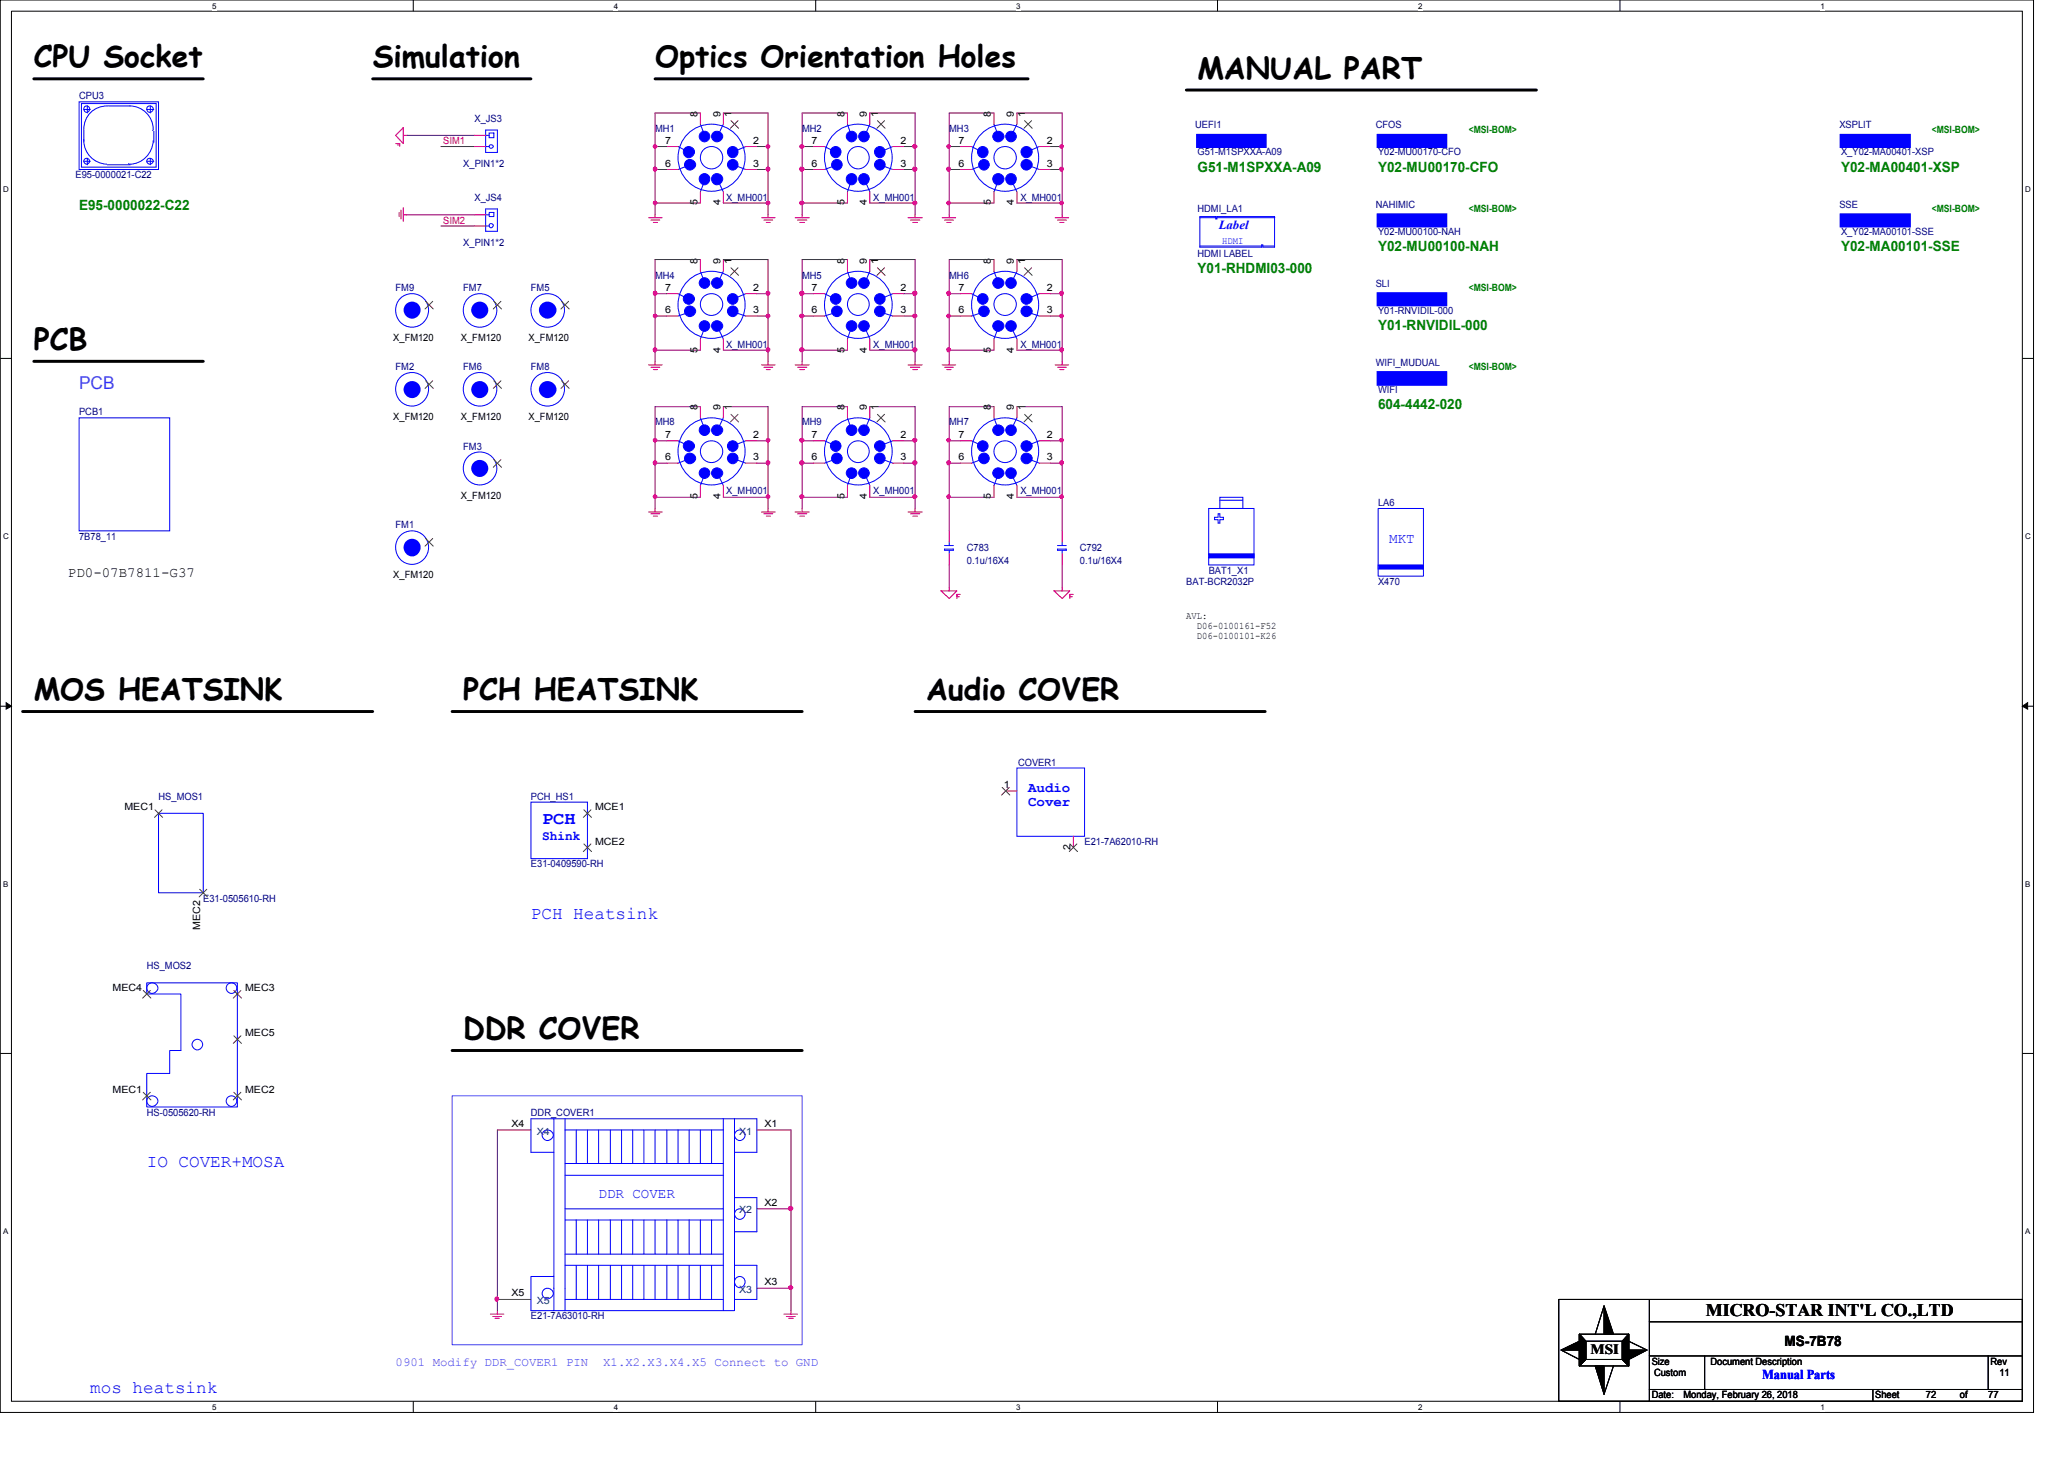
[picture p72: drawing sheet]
<svg xmlns="http://www.w3.org/2000/svg" width="297mm" height="210mm" viewBox="0 0 297 210" stroke-linecap="round" stroke-linejoin="round" font-family="sans-serif">
<defs><g id="words">
<g font-size="4.3">
<text x="4.9" y="9.7">CPU Socket</text>
<text x="53.6" y="9.7">Simulation</text>
<text x="94.3" y="9.7">Optics Orientation Holes</text>
<text x="172.3" y="11.3">MANUAL PART</text>
<text x="4.9" y="50.3">PCB</text>
<text x="4.9" y="100.8">MOS HEATSINK</text>
<text x="66.7" y="100.8">PCH HEATSINK</text>
<text x="133.3" y="100.8">Audio COVER</text>
<text x="66.7" y="149.5">DDR COVER</text>
</g>
<text font-size="2.5" fill="#0080ff" x="11.4" y="56">PCB</text>
<g font-size="2.5" fill="#00f">
<text x="78" y="118.5">PCH</text>
<text x="76.4" y="132.2">PCH Heatsink</text>
<text x="21.1" y="167.9">IO COVER+MOSA</text>
<text x="13" y="200.4">mos heatsink</text>
</g>
<text font-size="2.5" x="245.5" y="189.3">MICRO-STAR INT'L CO.,LTD</text>
<g font-size="2" fill="#008000">
<text x="172.3" y="24.7">G51-M1SPXXA-A09</text>
<text x="198.3" y="24.7">Y02-MU00170-CFO</text>
<text x="265" y="24.7">Y02-MA00401-XSP</text>
<text x="11.4" y="30.2">E95-0000022-C22</text>
<text x="172.3" y="39.3">Y01-RHDMI03-000</text>
<text x="198.3" y="36.1">Y02-MU00100-NAH</text>
<text x="265" y="36.1">Y02-MA00101-SSE</text>
<text x="198.3" y="47.4">Y01-RNVIDIL-000</text>
<text x="198.3" y="58.8">604-4442-020</text>
</g>
<g font-size="2">
<text x="9.8" y="83">PD0-07B7811-G37</text>
<text x="228.9" y="194.7">MSI</text>
<text x="256.8" y="193.7">MS-7B78</text>
</g>
<g font-size="2" fill="#00f">
<text x="199.9" y="78.1">MKT</text>
<text x="148" y="113.9">Audio</text>
<text x="148" y="115.9">Cover</text>
<text x="86.1" y="172.4">DDR COVER</text>
</g>
<g font-size="1.9" fill="#00f">
<text x="78" y="120.8">Shink</text>
<text x="253.6" y="198.4">Manual Parts</text>
</g>
<text font-size="1.8" fill="#00f" x="175.4" y="32.9">Label</text>
<g font-size="1.8" fill="#8000ff">
<text x="56.9" y="196.5">0901 Modify DDR_COVER1 PIN</text>
<text x="86.8" y="196.5">X1.X2.X3.X4.X5 Connect to GND</text>
</g>
<g font-size="1.4" fill="#000080">
<text x="11.4" y="14.2">CPU3</text>
<text x="68.3" y="17.5">X_JS3</text>
<text x="94.3" y="19">MH1</text>
<text x="115.4" y="19">MH2</text>
<text x="136.6" y="19">MH3</text>
<text x="172" y="18.5">UEFI1</text>
<text x="172.3" y="22.4">G51-M1SPXXA-A09</text>
<text x="198" y="18.5">CFOS</text>
<text x="198.3" y="22.4">Y02-MU00170-CFO</text>
<text x="264.7" y="18.5">XSPLIT</text>
<text x="265" y="22.4">X_Y02-MA00401-XSP</text>
<text x="10.9" y="25.7">E95-0000021-C22</text>
<text x="66.7" y="24">X_PIN1*2</text>
<text x="68.3" y="28.9">X_JS4</text>
<text x="104.5" y="28.9">X_MH001</text>
<text x="125.7" y="28.9">X_MH001</text>
<text x="146.9" y="28.9">X_MH001</text>
<text x="198" y="29.9">NAHIMIC</text>
<text x="264.7" y="29.9">SSE</text>
<text x="66.7" y="35.4">X_PIN1*2</text>
<text x="172.3" y="30.5">HDMI_LA1</text>
<text x="198.3" y="33.8">Y02-MU00100-NAH</text>
<text x="265" y="33.8">X_Y02-MA00101-SSE</text>
<text x="56.9" y="41.9">FM9</text>
<text x="66.7" y="41.9">FM7</text>
<text x="76.4" y="41.9">FM5</text>
<text x="94.3" y="40.1">MH4</text>
<text x="115.4" y="40.1">MH5</text>
<text x="136.6" y="40.1">MH6</text>
<text x="172.3" y="37">HDMI LABEL</text>
<text x="198" y="41.2">SLI</text>
<text x="198.3" y="45.1">Y01-RNVIDIL-000</text>
<text x="56.9" y="53.3">FM2</text>
<text x="66.7" y="53.3">FM6</text>
<text x="76.4" y="53.3">FM8</text>
<text x="104.5" y="50">X_MH001</text>
<text x="125.7" y="50">X_MH001</text>
<text x="146.9" y="50">X_MH001</text>
<text x="198" y="52.7">WIFI_MUDUAL</text>
<text x="11.4" y="59.8">PCB1</text>
<text x="198.3" y="56.6">WIFI</text>
<text x="66.7" y="64.7">FM3</text>
<text x="94.3" y="61.2">MH8</text>
<text x="115.4" y="61.2">MH9</text>
<text x="136.6" y="61.2">MH7</text>
<text x="104.5" y="71.1">X_MH001</text>
<text x="125.7" y="71.1">X_MH001</text>
<text x="146.9" y="71.1">X_MH001</text>
<text x="11.4" y="77.6">7B78_11</text>
<text x="56.9" y="76">FM1</text>
<text x="198.3" y="72.8">LA6</text>
<text x="139.1" y="79.2">C783</text>
<text x="139.1" y="81.2">0.1u/16X4</text>
<text x="155.4" y="79.2">C792</text>
<text x="155.4" y="81.2">0.1u/16X4</text>
<text x="173.9" y="82.6">BAT1_X1</text>
<text x="170.7" y="84.2">BAT-BCR2032P</text>
<text x="198.3" y="84.2">X470</text>
<text x="146.5" y="110.2">COVER1</text>
<text x="22.8" y="115.1">HS_MOS1</text>
<text x="76.4" y="115.1">PCH_HS1</text>
<text x="76.4" y="124.8">E31-0409590-RH</text>
<text x="156.1" y="121.6">E21-7A62010-RH</text>
<text x="29.2" y="129.7">E31-0505610-RH</text>
<text x="21.1" y="139.4">HS_MOS2</text>
<text x="21.1" y="160.5">HS-0505620-RH</text>
<text x="76.4" y="160.5">DDR_COVER1</text>
<text x="76.4" y="189.8">E21-7A63010-RH</text>
</g>
<g font-size="1.4">
<text x="100.4" y="16.8" transform="rotate(-90 100.4 16.8)">8</text>
<text x="103.7" y="16.8" transform="rotate(-90 103.7 16.8)">9</text>
<text x="105.3" y="16.8" transform="rotate(-90 105.3 16.8)">1</text>
<text x="121.5" y="16.8" transform="rotate(-90 121.5 16.8)">8</text>
<text x="124.8" y="16.8" transform="rotate(-90 124.8 16.8)">9</text>
<text x="126.4" y="16.8" transform="rotate(-90 126.4 16.8)">1</text>
<text x="142.6" y="16.8" transform="rotate(-90 142.6 16.8)">8</text>
<text x="145.9" y="16.8" transform="rotate(-90 145.9 16.8)">9</text>
<text x="147.5" y="16.8" transform="rotate(-90 147.5 16.8)">1</text>
<text x="95.7" y="20.7">7</text>
<text x="95.7" y="24">6</text>
<text x="108.4" y="24">3</text>
<text x="108.4" y="20.7">2</text>
<text x="116.8" y="20.7">7</text>
<text x="116.8" y="24">6</text>
<text x="129.6" y="24">3</text>
<text x="129.6" y="20.7">2</text>
<text x="138" y="20.7">7</text>
<text x="138" y="24">6</text>
<text x="150.7" y="24">3</text>
<text x="150.7" y="20.7">2</text>
<text x="100.4" y="29.5" transform="rotate(-90 100.4 29.5)">5</text>
<text x="103.7" y="29.5" transform="rotate(-90 103.7 29.5)">4</text>
<text x="121.5" y="29.5" transform="rotate(-90 121.5 29.5)">5</text>
<text x="124.8" y="29.5" transform="rotate(-90 124.8 29.5)">4</text>
<text x="142.6" y="29.5" transform="rotate(-90 142.6 29.5)">5</text>
<text x="145.9" y="29.5" transform="rotate(-90 145.9 29.5)">4</text>
<text x="95.7" y="41.8">7</text>
<text x="100.4" y="37.9" transform="rotate(-90 100.4 37.9)">8</text>
<text x="103.7" y="37.9" transform="rotate(-90 103.7 37.9)">9</text>
<text x="105.3" y="37.9" transform="rotate(-90 105.3 37.9)">1</text>
<text x="108.4" y="41.8">2</text>
<text x="116.8" y="41.8">7</text>
<text x="121.5" y="37.9" transform="rotate(-90 121.5 37.9)">8</text>
<text x="124.8" y="37.9" transform="rotate(-90 124.8 37.9)">9</text>
<text x="126.4" y="37.9" transform="rotate(-90 126.4 37.9)">1</text>
<text x="129.6" y="41.8">2</text>
<text x="138" y="41.8">7</text>
<text x="142.6" y="37.9" transform="rotate(-90 142.6 37.9)">8</text>
<text x="145.9" y="37.9" transform="rotate(-90 145.9 37.9)">9</text>
<text x="147.5" y="37.9" transform="rotate(-90 147.5 37.9)">1</text>
<text x="150.7" y="41.8">2</text>
<text x="95.7" y="45">6</text>
<text x="108.4" y="45">3</text>
<text x="116.8" y="45">6</text>
<text x="129.6" y="45">3</text>
<text x="138" y="45">6</text>
<text x="150.7" y="45">3</text>
<text x="56.6" y="49">X_FM120</text>
<text x="66.3" y="49">X_FM120</text>
<text x="76.1" y="49">X_FM120</text>
<text x="100.4" y="50.7" transform="rotate(-90 100.4 50.7)">5</text>
<text x="103.7" y="50.7" transform="rotate(-90 103.7 50.7)">4</text>
<text x="121.5" y="50.7" transform="rotate(-90 121.5 50.7)">5</text>
<text x="124.8" y="50.7" transform="rotate(-90 124.8 50.7)">4</text>
<text x="142.6" y="50.7" transform="rotate(-90 142.6 50.7)">5</text>
<text x="145.9" y="50.7" transform="rotate(-90 145.9 50.7)">4</text>
<text x="100.4" y="59" transform="rotate(-90 100.4 59)">8</text>
<text x="103.7" y="59" transform="rotate(-90 103.7 59)">9</text>
<text x="105.3" y="59" transform="rotate(-90 105.3 59)">1</text>
<text x="121.5" y="59" transform="rotate(-90 121.5 59)">8</text>
<text x="124.8" y="59" transform="rotate(-90 124.8 59)">9</text>
<text x="126.4" y="59" transform="rotate(-90 126.4 59)">1</text>
<text x="142.6" y="59" transform="rotate(-90 142.6 59)">8</text>
<text x="145.9" y="59" transform="rotate(-90 145.9 59)">9</text>
<text x="147.5" y="59" transform="rotate(-90 147.5 59)">1</text>
<text x="56.6" y="60.5">X_FM120</text>
<text x="66.3" y="60.5">X_FM120</text>
<text x="76.1" y="60.5">X_FM120</text>
<text x="95.7" y="63">7</text>
<text x="108.4" y="63">2</text>
<text x="116.8" y="63">7</text>
<text x="129.6" y="63">2</text>
<text x="138" y="63">7</text>
<text x="150.7" y="63">2</text>
<text x="66.3" y="71.8">X_FM120</text>
<text x="95.7" y="66.2">6</text>
<text x="100.4" y="71.8" transform="rotate(-90 100.4 71.8)">5</text>
<text x="103.7" y="71.8" transform="rotate(-90 103.7 71.8)">4</text>
<text x="108.4" y="66.2">3</text>
<text x="116.8" y="66.2">6</text>
<text x="121.5" y="71.8" transform="rotate(-90 121.5 71.8)">5</text>
<text x="124.8" y="71.8" transform="rotate(-90 124.8 71.8)">4</text>
<text x="129.6" y="66.2">3</text>
<text x="138" y="66.2">6</text>
<text x="142.6" y="71.8" transform="rotate(-90 142.6 71.8)">5</text>
<text x="145.9" y="71.8" transform="rotate(-90 145.9 71.8)">4</text>
<text x="150.7" y="66.2">3</text>
<text x="56.6" y="83.1">X_FM120</text>
<text x="170.7" y="89.1">AVL:</text>
<text x="172.3" y="90.5">D06-0100161-F52</text>
<text x="172.3" y="91.9">D06-0100101-K26</text>
<text x="144.5" y="113.4">1</text>
<text x="17.9" y="116.6">MEC1</text>
<text x="85.6" y="116.6">MCE1</text>
<text x="85.6" y="121.5">MCE2</text>
<text x="154" y="122.3" transform="rotate(-90 154 122.3)">2</text>
<text x="28.8" y="133.8" transform="rotate(-90 28.8 133.8)">MEC2</text>
<text x="16.2" y="142.6">MEC4</text>
<text x="35.3" y="142.6">MEC3</text>
<text x="35.3" y="149.1">MEC5</text>
<text x="16.2" y="157.2">MEC1</text>
<text x="35.3" y="157.2">MEC2</text>
<text x="73.6" y="162.1">X4</text>
<text x="110" y="162.1">X1</text>
<text x="110" y="173.5">X2</text>
<text x="110" y="184.9">X3</text>
<text x="73.6" y="186.5">X5</text>
<text x="237.7" y="196.3">Size</text>
<text x="238" y="198">Custom</text>
<text x="246.2" y="196.3">Document Description</text>
<text x="286.5" y="196.3">Rev</text>
<text x="287.7" y="198">11</text>
<text x="237.7" y="201.2">Date:</text>
<text x="242.3" y="201.2">Monday, February 26, 2018</text>
<text x="269.9" y="201.2">Sheet</text>
<text x="277.2" y="201.2">72</text>
<text x="282.1" y="201.2">of</text>
<text x="286.1" y="201.2">77</text>
</g>
<g font-size="1.4" fill="#f00">
<text x="63.8" y="20.7">SIM1</text>
<text x="63.8" y="32.2">SIM2</text>
</g>
<g font-size="1.4" fill="#008000">
<text x="211.4" y="19.1">&lt;MSI-BOM&gt;</text>
<text x="278" y="19.1">&lt;MSI-BOM&gt;</text>
<text x="211.4" y="30.5">&lt;MSI-BOM&gt;</text>
<text x="278" y="30.5">&lt;MSI-BOM&gt;</text>
<text x="211.4" y="41.9">&lt;MSI-BOM&gt;</text>
<text x="211.4" y="53.3">&lt;MSI-BOM&gt;</text>
</g>
<text font-size="1.4" fill="#00f" x="175.9" y="35.1">HDMI</text>
<g font-size="1.4" fill="#004080">
<text x="77.3" y="163.2">X4</text>
<text x="106.4" y="163.2">X1</text>
<text x="106.4" y="174.6">X2</text>
<text x="77.3" y="187.6">X5</text>
<text x="106.4" y="186">X3</text>
</g>
<g font-size="1.1">
<text x="30.5" y="1.3">5</text>
<text x="88.3" y="1.3">4</text>
<text x="146.3" y="1.3">3</text>
<text x="204.1" y="1.3">2</text>
<text x="262" y="1.3">1</text>
<text x=".5" y="27.6">D</text>
<text x="291.5" y="27.6">D</text>
<text x=".5" y="77.6">C</text>
<text x="291.5" y="77.6">C</text>
<text x=".5" y="127.6">B</text>
<text x="291.5" y="127.6">B</text>
<text x=".5" y="177.5">A</text>
<text x="291.5" y="177.5">A</text>
<text x="30.5" y="202.9">5</text>
<text x="88.3" y="202.9">4</text>
<text x="146.3" y="202.9">3</text>
<text x="204.1" y="202.9">2</text>
<text x="262" y="202.9">1</text>
</g>
</g></defs>
<path d="M0 0h292.7v203.2h-292.7zM1.6 1.6h289.4v200h-289.4z" fill="none" stroke="#000" stroke-width=".14"/>
<g fill="#fff">
<path d="M30.5 .3h.6v1.2h-.6z"/>
<path d="M30.5 201.8h.6v1.3h-.6z"/>
</g>
<path d="M59.5 0v1.6M59.5 201.6v1.6" fill="none" stroke="#000" stroke-width=".14"/>
<g fill="#fff">
<path d="M88.3 .3h.6v1.2h-.6z"/>
<path d="M88.3 201.8h.6v1.3h-.6z"/>
</g>
<path d="M117.4 0v1.6M117.4 201.6v1.6" fill="none" stroke="#000" stroke-width=".14"/>
<g fill="#fff">
<path d="M146.3 .3h.6v1.2h-.6z"/>
<path d="M146.3 201.8h.6v1.3h-.6z"/>
</g>
<path d="M175.2 0v1.6M175.2 201.6v1.6" fill="none" stroke="#000" stroke-width=".14"/>
<g fill="#fff">
<path d="M204.1 .3h.6v1.2h-.6z"/>
<path d="M204.1 201.8h.6v1.3h-.6z"/>
</g>
<path d="M233.1 0v1.6M233.1 201.6v1.6" fill="none" stroke="#000" stroke-width=".14"/>
<g fill="#fff">
<path d="M262 .3h.6v1.2h-.6z"/>
<path d="M262 201.8h.6v1.3h-.6z"/>
<path d="M.5 26.6h.7v1.3h-.7z"/>
<path d="M291.5 26.6h.7v1.3h-.7z"/>
<path d="M.5 76.5h.7v1.3h-.7z"/>
<path d="M291.5 76.5h.7v1.3h-.7z"/>
</g>
<path d="M0 51.6h1.6M291 51.6h1.7" fill="none" stroke="#000" stroke-width=".14"/>
<g fill="#fff">
<path d="M.5 126.6h.6v1.2h-.6z"/>
<path d="M291.5 126.6h.6v1.2h-.6z"/>
</g>
<path d="M0 101.6h1.6M.9 101.1l.7 .5-.7 .4zM291 101.6h1.7M291 101.6l.8-.5v.9z" fill="none" stroke="#000" stroke-width=".14"/>
<path d="M.9 101.1l.7 .5-.7 .4zM291 101.6l.8-.5v.9z" fill="#000"/>
<g fill="#fff">
<path d="M.5 176.5h.6v1.3h-.6z"/>
<path d="M291.5 176.5h.6v1.3h-.6z"/>
</g>
<g fill="none" stroke="#000" stroke-width=".14">
<path d="M0 151.6h1.6M291 151.6h1.7M224.3 186.9h66.7v14.7h-66.7zM224.7 194.2l2.6 1.4M224.7 194.2l2.6-1.2v1.2zM227.3 191.9h7.1v4.6h-7.1zM227.3 191.9l.9 1.1v2.6l-.9 .9zM227.3 191.9l.9 1.1M228.2 193h5.3v2.6h-5.3zM228.2 195.6l-.9 .9M229.6 196.5h1.2v4.1zM230.8 187.9l1.4 4h-1.4z"/>
<path d="M230.8 187.9l-1.2 4M232.2 196.5l-1.4 4.1M233.5 195.6l.9 .9M234.4 191.9v4.6l-.9-.9v-2.6zM234.4 191.9l-.9 1.1M234.4 194.2h2.6l-2.6 1.4zM234.4 193l2.6 1.2M237.4 190.2h53.6M237.4 186.9v14.7M237.4 199.9h53.6M237.4 195.1h53.6M245.3 195.1v4.8"/>
<path d="M269.5 199.9v1.7M286.1 195.1v4.8"/>
</g>
<path d="M4.9 11.3h24.3M53.6 11.3h22.8M94.3 11.3h53.7M170.7 13h50.4M4.9 52h24.3M3.3 102.4h50.3M65.1 102.4h50.3M131.7 102.4h50.4M65.1 151.1h50.3" fill="none" stroke="#000" stroke-width=".42"/>
<path d="M65.1 157.7h50.3v35.8h-50.3z" fill="none" stroke="#8000ff" stroke-width=".14"/>
<g fill="none" stroke="#f00" stroke-width=".14">
<path d="M58 18.4v2.3l-1.1-1.2zM58 19.5h.5M56.9 20.7h.6h-.1M57.3 20.7v.2M57.4 30.6v.6M57.5 20.7v.4M57.7 30.2v1.3M58 30.9h.5M58 29.9v1.9M93.3 31.3h2M93.7 31.7h1.3M94 32h.6"/>
<path d="M94.3 30.9v.4M109.6 31.3h1.9M109.9 31.7h1.3M110.3 32h.6M110.5 30.9v.4M114.4 31.3h2.1M114.8 31.7h1.3M115.1 32h.7M115.4 30.9v.4M130.7 31.3h2M131 31.7h1.4M131.4 32h.6"/>
<path d="M131.7 30.9v.4M135.6 31.3h1.9M135.9 31.7h1.3M136.3 32h.6M136.6 30.9v.4M151.8 31.3h2M152.2 31.7h1.3M152.5 32h.6M152.9 30.9v.4M93.3 52.5h2M93.7 52.8h1.3M94 53.2h.6"/>
<path d="M94.3 52v.5M109.6 52.5h1.9M109.9 52.8h1.3M110.3 53.2h.6M110.5 52v.5M114.4 52.5h2.1M114.8 52.8h1.3M115.1 53.2h.7M115.4 52v.5M130.7 52.5h2M131 52.8h1.4M131.4 53.2h.6"/>
<path d="M131.7 52v.5M135.6 52.5h1.9M135.9 52.8h1.3M136.3 53.2h.6M136.6 52v.5M151.8 52.5h2M152.2 52.8h1.3M152.5 53.2h.6M152.9 52v.5M93.3 73.7h2M93.7 73.9h1.3M94 74.3h.6"/>
<path d="M94.3 73.2v.5M109.6 73.7h1.9M109.9 73.9h1.3M110.3 74.3h.6M110.5 73.2v.5M114.4 73.7h2.1M114.8 73.9h1.3M115.1 74.3h.7M115.4 73.2v.5M130.7 73.7h2M131 73.9h1.4M131.4 74.3h.6"/>
<path d="M131.7 73.2v.5M135.4 85h2.3l-1.1 1.1zM136.6 84.5v.5M137.7 85.9h.3M137.7 85.5h.5M137.7 85.7v-.2v.6M151.7 85h2.3l-1.1 1.1zM152.9 84.5v.5M154 85.9h.3M154 85.5h.5M154 85.7v-.2v.6M70.6 189.1h1.9"/>
<path d="M70.9 189.4h1.3M71.2 189.7h.6M71.6 188.6v.5M112.8 189.1h2M113.2 189.4h1.2M113.5 189.7h.7M113.8 188.6v.5"/>
</g>
<g fill="#000">
<path d="M224.7 194.2l2.6-1.2v1.2zM230.8 187.9l1.4 4h-1.4zM234.4 194.2h2.6l-2.6 1.4zM229.6 196.5h1.2v4.1z"/>
<path d="M227.3 191.9l.9 1.1v2.6l-.9 .9z" fill-rule="evenodd"/>
<path d="M227.3 191.9l.9 1.1v2.6l-.9 .9z" fill-rule="evenodd"/>
<path d="M227.3 191.9l.9 1.1v2.6l-.9 .9z" fill-rule="evenodd"/>
<path d="M234.4 191.9v4.6l-.9-.9v-2.6z" fill-rule="evenodd"/>
<path d="M234.4 191.9v4.6l-.9-.9v-2.6z" fill-rule="evenodd"/>
<path d="M234.4 191.9v4.6l-.9-.9v-2.6z" fill-rule="evenodd"/>
</g>
<path d="M198.3 30.9h9.8v1.6h-9.8z" fill-rule="evenodd" fill="#00f"/>
<path d="M198.3 30.9h9.8v1.6h-9.8z" fill="none" stroke="#00f" stroke-width=".42"/>
<g fill="none" stroke="#00f" stroke-width=".14">
<path d="M99.4 23.7l-1.8 .7M101.5 25.8l-.7 1.8"/>
<circle cx="102.4" cy="22.7" r="4.8"/>
<circle cx="102.4" cy="22.7" r="1.61"/>
</g>
<circle cx="101.4" cy="19.6" r=".75" fill="#00f"/>
<g fill="none" stroke="#00f" stroke-width=".14">
<path d="M97.6 21.1l1.6 .8"/>
<circle cx="101.4" cy="19.6" r=".75"/>
</g>
<circle cx="103.2" cy="19.6" r=".79" fill="#00f"/>
<circle cx="103.2" cy="19.6" r=".79" fill="none" stroke="#00f" stroke-width=".14"/>
<circle cx="99.1" cy="21.9" r=".8" fill="#00f"/>
<circle cx="99.1" cy="21.9" r=".8" fill="none" stroke="#00f" stroke-width=".14"/>
<circle cx="99.3" cy="23.7" r=".79" fill="#00f"/>
<circle cx="99.3" cy="23.7" r=".79" fill="none" stroke="#00f" stroke-width=".14"/>
<circle cx="101.4" cy="25.8" r=".77" fill="#00f"/>
<circle cx="101.4" cy="25.8" r=".77" fill="none" stroke="#00f" stroke-width=".14"/>
<circle cx="103.2" cy="25.8" r=".8" fill="#00f"/>
<circle cx="103.2" cy="25.8" r=".8" fill="none" stroke="#00f" stroke-width=".14"/>
<circle cx="105.4" cy="21.9" r=".77" fill="#00f"/>
<circle cx="105.4" cy="21.9" r=".77" fill="none" stroke="#00f" stroke-width=".14"/>
<circle cx="105.5" cy="23.7" r=".75" fill="#00f"/>
<g fill="none" stroke="#00f" stroke-width=".14">
<path d="M100.8 17.9l.7 1.7M104.1 17.9l-.9 1.7M103.2 25.8l.9 1.8M105.5 23.7l1.8 .7M107.3 21.1l-1.9 .8M172.7 31.3h2.3M172.7 35.4h8.9M172.7 31.2h2.3v.3h.1v-.3h8.3v4.4h-1.7v-.4h-.1v.4h-8.9zM181.7 35.4h1.7M183.4 31.2v.1h-8.3M120.5 66l-1.8 .6M122.6 68.1l-.6 1.8"/>
<circle cx="105.5" cy="23.7" r=".75"/>
<circle cx="123.5" cy="65" r="1.57"/>
<circle cx="123.5" cy="64.9" r="4.9"/>
</g>
<path d="M100.8 16.3v1.6M104.1 16.3v1.6M105.7 17.9h.1M96 21.1h1.6M96 24.4h1.6M100.8 27.6v1.6M104.1 27.6v1.6M107.3 24.4h1.6M107.3 21.1h1.6" fill="none" stroke="#f00" stroke-width=".14"/>
<path d="M105.2 17.4l1.1 1.1M106.2 17.4l-1.1 1.1" fill="none" stroke="#804000" stroke-width=".14"/>
<circle cx="122.6" cy="61.9" r=".75" fill="#00f"/>
<g fill="none" stroke="#00f" stroke-width=".14">
<path d="M118.7 63.4l1.7 .8"/>
<circle cx="122.6" cy="61.9" r=".75"/>
</g>
<circle cx="124.3" cy="61.9" r=".75" fill="#00f"/>
<circle cx="124.3" cy="61.9" r=".75" fill="none" stroke="#00f" stroke-width=".14"/>
<circle cx="120.3" cy="64.2" r=".75" fill="#00f"/>
<circle cx="120.3" cy="64.2" r=".75" fill="none" stroke="#00f" stroke-width=".14"/>
<circle cx="120.4" cy="65.9" r=".75" fill="#00f"/>
<circle cx="120.4" cy="65.9" r=".75" fill="none" stroke="#00f" stroke-width=".14"/>
<circle cx="122.6" cy="68.1" r=".75" fill="#00f"/>
<circle cx="122.6" cy="68.1" r=".75" fill="none" stroke="#00f" stroke-width=".14"/>
<circle cx="124.3" cy="68.1" r=".75" fill="#00f"/>
<circle cx="124.3" cy="68.1" r=".75" fill="none" stroke="#00f" stroke-width=".14"/>
<circle cx="126.6" cy="64.2" r=".75" fill="#00f"/>
<circle cx="126.6" cy="64.2" r=".75" fill="none" stroke="#00f" stroke-width=".14"/>
<circle cx="126.6" cy="65.9" r=".75" fill="#00f"/>
<g fill="none" stroke="#00f" stroke-width=".14">
<path d="M11.4 14.6h11.4v9.8h-11.4zM11.7 14.9h10.8v9.1h-10.8zM12.1 18.7v1.6M12.1 15.7h.9M12.6 15.2v1.1M15.5 15.2a3.3 3.3 0 0 0-3.4 3.4M15.6 15.2h3.2M18.7 15.2a3.4 3.4 0 0 1 3.3 3.5v.1M21.1 15.7h1M21.6 15.2v1.1M22.1 18.9v1.6M12.1 20.1a3.4 3.4 0 0 0 3.3 3.5"/>
<path d="M12.1 23.2h.9M12.6 22.8v.9M15.4 23.7h3.4M21.1 23.2h1M21.6 22.8v.9M22.1 20.2a3.5 3.5 0 0 1-3.6 3.4v-.1M141.6 23.7l-1.8 .7M143.7 25.8l-.7 1.8M122 60.1l.6 1.8M124.4 68.1l.8 1.8M125.2 60.1l-.8 1.8M126.6 66l1.9 .6"/>
<path d="M128.5 63.4l-2 .8"/>
<circle cx="12.5" cy="15.7" r=".45"/>
<circle cx="21.6" cy="15.7" r=".48"/>
<circle cx="12.5" cy="23.2" r=".42"/>
<circle cx="21.6" cy="23.2" r=".45"/>
<circle cx="144.6" cy="22.7" r="4.8"/>
<circle cx="144.7" cy="22.7" r="1.61"/>
<circle cx="126.6" cy="65.9" r=".75"/>
</g>
<path d="M122 58.5v1.6M125.2 58.5v1.6M117.1 63.4h1.6M117.1 66.6h1.6M122 69.9v1.6M125.2 69.9v1.6M126.8 60.1h.1M128.5 66.6h1.6M128.5 63.4h1.6" fill="none" stroke="#f00" stroke-width=".14"/>
<path d="M126.3 59.6l1.1 1.1M127.3 59.6l-1.1 1.1" fill="none" stroke="#804000" stroke-width=".14"/>
<circle cx="143.7" cy="19.6" r=".79" fill="#00f"/>
<g fill="none" stroke="#00f" stroke-width=".14">
<path d="M139.8 21.1l1.6 .8"/>
<circle cx="143.7" cy="19.6" r=".79"/>
</g>
<circle cx="145.5" cy="19.6" r=".75" fill="#00f"/>
<circle cx="145.5" cy="19.6" r=".75" fill="none" stroke="#00f" stroke-width=".14"/>
<circle cx="141.4" cy="21.9" r=".77" fill="#00f"/>
<circle cx="141.4" cy="21.9" r=".77" fill="none" stroke="#00f" stroke-width=".14"/>
<circle cx="141.6" cy="23.7" r=".75" fill="#00f"/>
<circle cx="141.6" cy="23.7" r=".75" fill="none" stroke="#00f" stroke-width=".14"/>
<circle cx="143.7" cy="25.8" r=".8" fill="#00f"/>
<circle cx="143.7" cy="25.8" r=".8" fill="none" stroke="#00f" stroke-width=".14"/>
<circle cx="145.5" cy="25.8" r=".77" fill="#00f"/>
<circle cx="145.5" cy="25.8" r=".77" fill="none" stroke="#00f" stroke-width=".14"/>
<circle cx="147.7" cy="21.9" r=".8" fill="#00f"/>
<circle cx="147.7" cy="21.9" r=".8" fill="none" stroke="#00f" stroke-width=".14"/>
<circle cx="147.8" cy="23.7" r=".79" fill="#00f"/>
<g fill="none" stroke="#00f" stroke-width=".14">
<path d="M143 17.9l.7 1.7M146.3 17.9l-.8 1.7M145.5 25.8l.8 1.8M147.8 23.7l1.8 .7M149.6 21.1l-2 .8"/>
<circle cx="147.8" cy="23.7" r=".79"/>
</g>
<path d="M143 16.3v1.6M146.3 16.3v1.6M148 17.9h.1M138.2 21.1h1.6M138.2 24.4h1.6M143 27.6v1.6M146.3 27.6v1.6M149.6 24.4h1.6M149.6 21.1h1.6" fill="none" stroke="#f00" stroke-width=".14"/>
<path d="M147.4 17.4l1.1 1.1M148.5 17.4l-1.1 1.1" fill="none" stroke="#804000" stroke-width=".14"/>
<circle cx="59.3" cy="56" r=".75" fill="#00f"/>
<circle cx="59.3" cy="56" r=".75" fill="none" stroke="#00f" stroke-width=".93"/>
<circle cx="59.3" cy="56" r="2.4" fill="none" stroke="#00f" stroke-width=".14"/>
<path d="M61.8 55.3h.1" fill="none" stroke="#f00" stroke-width=".14"/>
<path d="M61.3 54.8l1.1 1.1M62.3 54.8l-1.1 1.1" fill="none" stroke="#804000" stroke-width=".14"/>
<path d="M265 19.5h9.8v1.6h-9.8z" fill-rule="evenodd" fill="#00f"/>
<path d="M265 19.5h9.8v1.6h-9.8z" fill="none" stroke="#00f" stroke-width=".42"/>
<g fill="none" stroke="#00f" stroke-width=".14">
<path d="M99.4 44.9l-1.8 .6M101.5 47l-.7 1.8"/>
<circle cx="102.4" cy="43.8" r="4.8"/>
<circle cx="102.4" cy="43.8" r="1.6"/>
</g>
<circle cx="101.4" cy="40.7" r=".75" fill="#00f"/>
<g fill="none" stroke="#00f" stroke-width=".14">
<path d="M97.6 42.2l1.6 .9"/>
<circle cx="101.4" cy="40.7" r=".75"/>
</g>
<circle cx="103.2" cy="40.7" r=".79" fill="#00f"/>
<circle cx="103.2" cy="40.7" r=".79" fill="none" stroke="#00f" stroke-width=".14"/>
<circle cx="99.2" cy="43" r=".79" fill="#00f"/>
<circle cx="99.2" cy="43" r=".79" fill="none" stroke="#00f" stroke-width=".14"/>
<circle cx="99.3" cy="44.8" r=".79" fill="#00f"/>
<circle cx="99.3" cy="44.8" r=".79" fill="none" stroke="#00f" stroke-width=".14"/>
<circle cx="101.4" cy="46.9" r=".75" fill="#00f"/>
<circle cx="101.4" cy="46.9" r=".75" fill="none" stroke="#00f" stroke-width=".14"/>
<circle cx="103.2" cy="46.9" r=".79" fill="#00f"/>
<circle cx="103.2" cy="46.9" r=".79" fill="none" stroke="#00f" stroke-width=".14"/>
<circle cx="105.5" cy="43" r=".75" fill="#00f"/>
<circle cx="105.5" cy="43" r=".75" fill="none" stroke="#00f" stroke-width=".14"/>
<circle cx="105.5" cy="44.8" r=".75" fill="#00f"/>
<g fill="none" stroke="#00f" stroke-width=".14">
<path d="M100.8 39l.7 1.8M104.1 39l-.9 1.8M103.2 47l.9 1.8M105.5 44.9l1.8 .6M107.3 42.2l-1.9 .9M173.9 73.2h6.6v8.1h-6.6zM175.6 71.5h3.3v1.7h-3.3zM175.6 72h3.3"/>
<circle cx="105.5" cy="44.8" r=".75"/>
</g>
<path d="M100.8 37.3v1.7M104.1 37.3v1.7M105.7 39h.1M96 42.2h1.6M96 45.5h1.6M100.8 48.8v1.6M104.1 48.8v1.6M107.3 45.5h1.6M107.3 42.2h1.6" fill="none" stroke="#f00" stroke-width=".14"/>
<path d="M105.2 38.5l1.1 1.1M106.2 38.5l-1.1 1.1" fill="none" stroke="#804000" stroke-width=".14"/>
<path d="M174 79.8h6.5v.5h-6.5z" fill="#00f"/>
<path d="M11.4 60.1h13v16.3h-13zM135.9 79h1.3v.2h-1.3zM135.9 78.5h1.3M136.6 79.2v.5M136.6 78v.5M173.9 79.7h6.6v.6h-6.6zM175.3 73.9h.3v.5h.5v.4h-.5v.5h-.3v-.5h-.5v-.4h.5z" fill="none" stroke="#00f" stroke-width=".14"/>
<path d="M136.6 79.7v1.6M136.6 76.4v1.6" fill="none" stroke="#f00" stroke-width=".14"/>
<path d="M172.3 19.5h9.8v1.6h-9.8z" fill-rule="evenodd" fill="#00f"/>
<path d="M172.3 19.5h9.8v1.6h-9.8z" fill="none" stroke="#00f" stroke-width=".42"/>
<circle cx="59.3" cy="44.6" r=".75" fill="#00f"/>
<circle cx="59.3" cy="44.6" r=".75" fill="none" stroke="#00f" stroke-width=".93"/>
<circle cx="59.3" cy="44.6" r="2.4" fill="none" stroke="#00f" stroke-width=".14"/>
<path d="M61.8 43.9h.1" fill="none" stroke="#f00" stroke-width=".14"/>
<path d="M61.3 43.4l1.1 1.1M62.3 43.4l-1.1 1.1" fill="none" stroke="#804000" stroke-width=".14"/>
<circle cx="59.3" cy="78.8" r=".77" fill="#00f"/>
<circle cx="59.3" cy="78.8" r=".77" fill="none" stroke="#00f" stroke-width=".93"/>
<g fill="none" stroke="#00f" stroke-width=".14">
<path d="M152.2 79h1.3v.2h-1.3zM152.2 78.5h1.3M152.9 79.2v.5M152.9 78v.5"/>
<circle cx="59.3" cy="78.8" r="2.4"/>
</g>
<path d="M61.8 78h.1M152.9 79.7v1.6M152.9 76.4v1.6" fill="none" stroke="#f00" stroke-width=".14"/>
<path d="M61.3 77.5l1.1 1.1M62.3 77.5l-1.1 1.1" fill="none" stroke="#804000" stroke-width=".14"/>
<path d="M198.3 42.2h9.8v1.7h-9.8z" fill-rule="evenodd" fill="#00f"/>
<path d="M198.3 42.2h9.8v1.7h-9.8z" fill="none" stroke="#00f" stroke-width=".42"/>
<g fill="none" stroke="#00f" stroke-width=".14">
<path d="M120.5 44.9l-1.8 .6M122.6 47l-.6 1.8"/>
<circle cx="123.5" cy="43.8" r="1.57"/>
<circle cx="123.5" cy="43.8" r="4.9"/>
</g>
<circle cx="122.6" cy="40.7" r=".75" fill="#00f"/>
<g fill="none" stroke="#00f" stroke-width=".14">
<path d="M118.7 42.2l1.7 .9"/>
<circle cx="122.6" cy="40.7" r=".75"/>
</g>
<circle cx="124.3" cy="40.7" r=".75" fill="#00f"/>
<circle cx="124.3" cy="40.7" r=".75" fill="none" stroke="#00f" stroke-width=".14"/>
<circle cx="120.3" cy="43" r=".75" fill="#00f"/>
<circle cx="120.3" cy="43" r=".75" fill="none" stroke="#00f" stroke-width=".14"/>
<circle cx="120.4" cy="44.8" r=".75" fill="#00f"/>
<circle cx="120.4" cy="44.8" r=".75" fill="none" stroke="#00f" stroke-width=".14"/>
<circle cx="122.6" cy="46.9" r=".75" fill="#00f"/>
<circle cx="122.6" cy="46.9" r=".75" fill="none" stroke="#00f" stroke-width=".14"/>
<circle cx="124.3" cy="46.9" r=".75" fill="#00f"/>
<circle cx="124.3" cy="46.9" r=".75" fill="none" stroke="#00f" stroke-width=".14"/>
<circle cx="126.6" cy="43" r=".75" fill="#00f"/>
<circle cx="126.6" cy="43" r=".75" fill="none" stroke="#00f" stroke-width=".14"/>
<circle cx="126.6" cy="44.8" r=".75" fill="#00f"/>
<g fill="none" stroke="#00f" stroke-width=".14">
<path d="M122 39l.6 1.8M125.2 39l-.8 1.8M124.4 47l.8 1.8M126.6 44.9l1.9 .6M128.5 42.2l-2 .9"/>
<circle cx="126.6" cy="44.8" r=".75"/>
</g>
<path d="M122 37.3v1.7M125.2 37.3v1.7M126.8 39h.1M117.1 42.2h1.6M117.1 45.5h1.6M122 48.8v1.6M125.2 48.8v1.6M128.5 45.5h1.6M128.5 42.2h1.6" fill="none" stroke="#f00" stroke-width=".14"/>
<path d="M126.3 38.5l1.1 1.1M127.3 38.5l-1.1 1.1" fill="none" stroke="#804000" stroke-width=".14"/>
<circle cx="69.1" cy="44.6" r=".75" fill="#00f"/>
<circle cx="69.1" cy="44.6" r=".75" fill="none" stroke="#00f" stroke-width=".93"/>
<g fill="none" stroke="#00f" stroke-width=".14">
<path d="M22.8 117h6.4v11.4h-6.4z"/>
<circle cx="69.1" cy="44.7" r="2.43"/>
</g>
<path d="M71.6 43.9h.1M22.8 117h.1M29.2 128.4h.1" fill="none" stroke="#f00" stroke-width=".14"/>
<path d="M71.1 43.4l1.1 1.1M72.1 43.4l-1.1 1.1M22.3 116.5l1.1 1.1M23.3 116.5l-1.1 1.1M28.7 127.9l1.1 1.1M29.8 127.9l-1.1 1.1" fill="none" stroke="#804000" stroke-width=".14"/>
<path d="M198.3 53.6h9.8v1.7h-9.8z" fill-rule="evenodd" fill="#00f"/>
<path d="M198.3 53.6h9.8v1.7h-9.8z" fill="none" stroke="#00f" stroke-width=".42"/>
<circle cx="69.1" cy="56" r=".75" fill="#00f"/>
<circle cx="69.1" cy="56" r=".75" fill="none" stroke="#00f" stroke-width=".93"/>
<g fill="none" stroke="#00f" stroke-width=".14">
<path d="M141.6 44.9l-1.8 .6M143.7 47l-.7 1.8"/>
<circle cx="69.1" cy="56" r="2.43"/>
<circle cx="144.6" cy="43.8" r="4.8"/>
<circle cx="144.7" cy="43.8" r="1.6"/>
</g>
<path d="M71.6 55.3h.1" fill="none" stroke="#f00" stroke-width=".14"/>
<path d="M71.1 54.8l1.1 1.1M72.1 54.8l-1.1 1.1" fill="none" stroke="#804000" stroke-width=".14"/>
<circle cx="143.7" cy="40.7" r=".79" fill="#00f"/>
<g fill="none" stroke="#00f" stroke-width=".14">
<path d="M139.8 42.2l1.6 .9"/>
<circle cx="143.7" cy="40.7" r=".79"/>
</g>
<circle cx="145.5" cy="40.7" r=".75" fill="#00f"/>
<circle cx="145.5" cy="40.7" r=".75" fill="none" stroke="#00f" stroke-width=".14"/>
<circle cx="141.4" cy="43" r=".75" fill="#00f"/>
<circle cx="141.4" cy="43" r=".75" fill="none" stroke="#00f" stroke-width=".14"/>
<circle cx="141.6" cy="44.8" r=".75" fill="#00f"/>
<circle cx="141.6" cy="44.8" r=".75" fill="none" stroke="#00f" stroke-width=".14"/>
<circle cx="143.7" cy="46.9" r=".79" fill="#00f"/>
<circle cx="143.7" cy="46.9" r=".79" fill="none" stroke="#00f" stroke-width=".14"/>
<circle cx="145.5" cy="46.9" r=".75" fill="#00f"/>
<circle cx="145.5" cy="46.9" r=".75" fill="none" stroke="#00f" stroke-width=".14"/>
<circle cx="147.8" cy="43" r=".79" fill="#00f"/>
<circle cx="147.8" cy="43" r=".79" fill="none" stroke="#00f" stroke-width=".14"/>
<circle cx="147.8" cy="44.8" r=".79" fill="#00f"/>
<g fill="none" stroke="#00f" stroke-width=".14">
<path d="M143 39l.7 1.8M146.3 39l-.8 1.8M145.5 47l.8 1.8M147.8 44.9l1.8 .6M149.6 42.2l-2 .9M198.3 73.2h6.6v9.7h-6.6zM79.7 161v27.6M79.7 161h-3.3v4.8h3.3M79.7 161h26M81.3 162.6v26M81.3 161v1.6M81.3 162.6h22.8"/>
<path d="M81.3 167.4h22.8M81.3 169.1h22.8M81.3 173.9h22.8M81.3 175.5h22.8M82.9 162.6v4.8M82.9 175.5v4.9M84.5 162.6v4.8M84.5 175.5v4.9M86.1 162.6v4.8M86.1 175.5v4.9M87.8 162.6v4.8M87.8 175.5v4.9"/>
<path d="M89.4 162.6v4.8M89.4 175.5v4.9M91.1 162.6v4.8M91.1 175.5v4.9M92.7 162.6v4.8M92.7 175.5v4.9M94.3 162.6v4.8M94.3 175.5v4.9M96 162.6v4.8M96 175.5v4.9M97.6 162.6v4.8M97.6 175.5v4.9"/>
<path d="M99.2 162.6v4.8M99.2 175.5v4.9M100.8 162.6v4.8M100.8 175.5v4.9M102.4 162.6v4.8M102.4 175.5v4.9M104.1 162.6v26M104.1 161v1.6M105.7 161v27.6h-26M105.7 161h3.2v4.8h-3.2M105.7 172.3h3.2v4.9h-3.2M79.7 183.6h-3.3v5h3.3"/>
<path d="M81.3 180.4h22.8M81.3 182h22.8M81.3 186.9h22.8M82.9 182v4.9M84.5 182v4.9M86.1 182v4.9M87.8 182v4.9M89.4 182v4.9M91.1 182v4.9M92.7 182v4.9M94.3 182v4.9M96 182v4.9"/>
<path d="M97.6 182v4.9M99.2 182v4.9M100.8 182v4.9M102.4 182v4.9M105.7 182h3.2v4.9h-3.2"/>
<circle cx="147.8" cy="44.8" r=".79"/>
<circle cx="78.8" cy="163.3" r=".79"/>
<circle cx="106.5" cy="174.7" r=".75"/>
<circle cx="106.5" cy="163.3" r=".75"/>
<circle cx="78.8" cy="186.1" r=".79"/>
<circle cx="106.5" cy="184.4" r=".77"/>
</g>
<g fill="none" stroke="#f00" stroke-width=".14">
<path d="M143 37.3v1.7M146.3 37.3v1.7M148 39h.1M138.2 42.2h1.6M138.2 45.5h1.6M143 48.8v1.6M146.3 48.8v1.6M149.6 45.5h1.6M149.6 42.2h1.6M76.4 162.6h.1M108.9 162.6h.1M108.9 173.9h.1"/>
<path d="M76.4 186.9h.1M108.9 185.3h.1"/>
</g>
<path d="M147.4 38.5l1.1 1.1M148.5 38.5l-1.1 1.1" fill="none" stroke="#804000" stroke-width=".14"/>
<path d="M198.4 81.4h6.5v.5h-6.5z" fill="#00f"/>
<g fill="none" stroke="#00f" stroke-width=".14">
<path d="M69.9 30.1h1.7v3.2h-1.7zM69.9 30.9h.5M69.9 32.5h.5M70.4 30.6h.7v.6h-.7zM198.3 81.3h6.6v.6h-6.6zM21.1 141.4h13.1v17.9h-13.1v-4.9h3.3v-3.3h1.6v-8.1h-4.9z"/>
<circle cx="70.7" cy="32.5" r=".31"/>
<circle cx="21.9" cy="158.4" r=".79"/>
<circle cx="21.9" cy="142.2" r=".79"/>
<circle cx="28.4" cy="150.3" r=".75"/>
<circle cx="33.3" cy="142.1" r=".75"/>
<circle cx="33.3" cy="158.4" r=".75"/>
</g>
<path d="M68.3 30.9h1.6M68.3 32.5h1.6M21.1 157.7h.1M21.1 143h.1M34.2 143h.1M34.2 149.5h.1M34.2 157.7h.1" fill="none" stroke="#f00" stroke-width=".14"/>
<path d="M20.6 157.1l1.1 1.1M20.6 142.5l1.1 1.1M21.6 157.1l-1.1 1.1M21.6 142.5l-1.1 1.1M33.7 142.5l1.1 1.1M33.7 149l1.1 1.1M33.7 157.1l1.1 1.1M34.7 142.5l-1.1 1.1M34.7 149l-1.1 1.1M34.7 157.1l-1.1 1.1" fill="none" stroke="#804000" stroke-width=".14"/>
<circle cx="69.1" cy="67.4" r=".75" fill="#00f"/>
<circle cx="69.1" cy="67.4" r=".75" fill="none" stroke="#00f" stroke-width=".93"/>
<circle cx="69.1" cy="67.4" r="2.41" fill="none" stroke="#00f" stroke-width=".14"/>
<path d="M71.6 66.6h.1" fill="none" stroke="#f00" stroke-width=".14"/>
<path d="M71.1 66.1l1.1 1.1M72.1 66.1l-1.1 1.1" fill="none" stroke="#804000" stroke-width=".14"/>
<circle cx="78.8" cy="44.6" r=".79" fill="#00f"/>
<circle cx="78.8" cy="44.6" r=".79" fill="none" stroke="#00f" stroke-width=".93"/>
<circle cx="78.8" cy="44.7" r="2.43" fill="none" stroke="#00f" stroke-width=".14"/>
<path d="M81.3 43.9h.1" fill="none" stroke="#f00" stroke-width=".14"/>
<path d="M80.8 43.4l1.1 1.1M81.8 43.4l-1.1 1.1" fill="none" stroke="#804000" stroke-width=".14"/>
<path d="M198.3 19.5h9.8v1.6h-9.8z" fill-rule="evenodd" fill="#00f"/>
<path d="M198.3 19.5h9.8v1.6h-9.8z" fill="none" stroke="#00f" stroke-width=".42"/>
<g fill="none" stroke="#00f" stroke-width=".14">
<path d="M69.9 18.7h1.7v3.2h-1.7zM69.9 19.5h.5M70.4 19.1h.7v.7h-.7zM69.9 21.1h.5M120.5 23.7l-1.8 .7M122.6 25.8l-.6 1.8"/>
<circle cx="70.7" cy="21.1" r=".28"/>
<circle cx="123.5" cy="22.7" r="1.59"/>
<circle cx="123.5" cy="22.7" r="4.9"/>
</g>
<path d="M68.3 19.5h1.6M68.3 21.1h1.6" fill="none" stroke="#f00" stroke-width=".14"/>
<circle cx="122.6" cy="19.6" r=".75" fill="#00f"/>
<g fill="none" stroke="#00f" stroke-width=".14">
<path d="M118.7 21.1l1.7 .8"/>
<circle cx="122.6" cy="19.6" r=".75"/>
</g>
<circle cx="124.3" cy="19.6" r=".75" fill="#00f"/>
<circle cx="124.3" cy="19.6" r=".75" fill="none" stroke="#00f" stroke-width=".14"/>
<circle cx="120.3" cy="21.9" r=".77" fill="#00f"/>
<circle cx="120.3" cy="21.9" r=".77" fill="none" stroke="#00f" stroke-width=".14"/>
<circle cx="120.4" cy="23.7" r=".75" fill="#00f"/>
<circle cx="120.4" cy="23.7" r=".75" fill="none" stroke="#00f" stroke-width=".14"/>
<circle cx="122.5" cy="25.8" r=".77" fill="#00f"/>
<circle cx="122.5" cy="25.8" r=".77" fill="none" stroke="#00f" stroke-width=".14"/>
<circle cx="124.3" cy="25.8" r=".77" fill="#00f"/>
<circle cx="124.3" cy="25.8" r=".77" fill="none" stroke="#00f" stroke-width=".14"/>
<circle cx="126.6" cy="21.9" r=".77" fill="#00f"/>
<circle cx="126.6" cy="21.9" r=".77" fill="none" stroke="#00f" stroke-width=".14"/>
<circle cx="126.6" cy="23.7" r=".75" fill="#00f"/>
<g fill="none" stroke="#00f" stroke-width=".14">
<path d="M122 17.9l.6 1.7M125.2 17.9l-.8 1.7M124.4 25.8l.8 1.8M126.6 23.7l1.9 .7M128.5 21.1l-2 .8M76.4 115.4h8.1v8.1h-8.1z"/>
<circle cx="126.6" cy="23.7" r=".75"/>
</g>
<path d="M122 16.3v1.6M125.2 16.3v1.6M126.8 17.9h.1M117.1 21.1h1.6M117.1 24.4h1.6M122 27.6v1.6M125.2 27.6v1.6M128.5 24.4h1.6M128.5 21.1h1.6M84.5 117h.1M84.5 121.9h.1" fill="none" stroke="#f00" stroke-width=".14"/>
<path d="M126.3 17.4l1.1 1.1M127.3 17.4l-1.1 1.1M84 116.5l1.1 1.1M85 116.5l-1.1 1.1M84 121.4l1.1 1.1M85 121.4l-1.1 1.1" fill="none" stroke="#804000" stroke-width=".14"/>
<circle cx="78.8" cy="56" r=".79" fill="#00f"/>
<circle cx="78.8" cy="56" r=".79" fill="none" stroke="#00f" stroke-width=".93"/>
<circle cx="78.8" cy="56" r="2.43" fill="none" stroke="#00f" stroke-width=".14"/>
<path d="M81.3 55.3h.1" fill="none" stroke="#f00" stroke-width=".14"/>
<path d="M80.8 54.8l1.1 1.1M81.8 54.8l-1.1 1.1" fill="none" stroke="#804000" stroke-width=".14"/>
<path d="M265 30.9h9.8v1.6h-9.8z" fill-rule="evenodd" fill="#00f"/>
<path d="M265 30.9h9.8v1.6h-9.8z" fill="none" stroke="#00f" stroke-width=".42"/>
<g fill="none" stroke="#00f" stroke-width=".14">
<path d="M141.6 66l-1.8 .6M143.7 68.1l-.7 1.8"/>
<circle cx="144.6" cy="64.9" r="4.8"/>
<circle cx="144.7" cy="65" r="1.6"/>
</g>
<circle cx="143.7" cy="61.9" r=".79" fill="#00f"/>
<g fill="none" stroke="#00f" stroke-width=".14">
<path d="M139.8 63.4l1.6 .8"/>
<circle cx="143.7" cy="61.9" r=".79"/>
</g>
<circle cx="145.5" cy="61.9" r=".75" fill="#00f"/>
<circle cx="145.5" cy="61.9" r=".75" fill="none" stroke="#00f" stroke-width=".14"/>
<circle cx="141.4" cy="64.2" r=".75" fill="#00f"/>
<circle cx="141.4" cy="64.2" r=".75" fill="none" stroke="#00f" stroke-width=".14"/>
<circle cx="141.6" cy="65.9" r=".75" fill="#00f"/>
<circle cx="141.6" cy="65.9" r=".75" fill="none" stroke="#00f" stroke-width=".14"/>
<circle cx="143.7" cy="68.1" r=".79" fill="#00f"/>
<circle cx="143.7" cy="68.1" r=".79" fill="none" stroke="#00f" stroke-width=".14"/>
<circle cx="145.5" cy="68.1" r=".75" fill="#00f"/>
<circle cx="145.5" cy="68.1" r=".75" fill="none" stroke="#00f" stroke-width=".14"/>
<circle cx="147.8" cy="64.2" r=".79" fill="#00f"/>
<circle cx="147.8" cy="64.2" r=".79" fill="none" stroke="#00f" stroke-width=".14"/>
<circle cx="147.8" cy="66" r=".79" fill="#00f"/>
<g fill="none" stroke="#00f" stroke-width=".14">
<path d="M99.4 66l-1.8 .6M101.5 68.1l-.7 1.8M143 60.1l.7 1.8M145.5 68.1l.8 1.8M146.3 60.1l-.8 1.8M147.8 66l1.8 .6M149.6 63.4l-2 .8"/>
<circle cx="102.4" cy="64.9" r="4.8"/>
<circle cx="102.4" cy="65" r="1.6"/>
<circle cx="147.8" cy="66" r=".79"/>
</g>
<path d="M143 58.5v1.6M146.3 58.5v1.6M138.2 63.4h1.6M138.2 66.6h1.6M143 69.9v1.6M146.3 69.9v1.6M148 60.1h.1M149.6 66.6h1.6M149.6 63.4h1.6" fill="none" stroke="#f00" stroke-width=".14"/>
<path d="M147.4 59.6l1.1 1.1M148.5 59.6l-1.1 1.1" fill="none" stroke="#804000" stroke-width=".14"/>
<circle cx="101.4" cy="61.9" r=".75" fill="#00f"/>
<g fill="none" stroke="#00f" stroke-width=".14">
<path d="M97.6 63.4l1.6 .8"/>
<circle cx="101.4" cy="61.9" r=".75"/>
</g>
<circle cx="103.2" cy="61.9" r=".79" fill="#00f"/>
<circle cx="103.2" cy="61.9" r=".79" fill="none" stroke="#00f" stroke-width=".14"/>
<circle cx="99.2" cy="64.2" r=".79" fill="#00f"/>
<circle cx="99.2" cy="64.2" r=".79" fill="none" stroke="#00f" stroke-width=".14"/>
<circle cx="99.3" cy="66" r=".79" fill="#00f"/>
<circle cx="99.3" cy="66" r=".79" fill="none" stroke="#00f" stroke-width=".14"/>
<circle cx="101.4" cy="68.1" r=".75" fill="#00f"/>
<circle cx="101.4" cy="68.1" r=".75" fill="none" stroke="#00f" stroke-width=".14"/>
<circle cx="103.2" cy="68.1" r=".79" fill="#00f"/>
<circle cx="103.2" cy="68.1" r=".79" fill="none" stroke="#00f" stroke-width=".14"/>
<circle cx="105.5" cy="64.2" r=".75" fill="#00f"/>
<circle cx="105.5" cy="64.2" r=".75" fill="none" stroke="#00f" stroke-width=".14"/>
<circle cx="105.5" cy="65.9" r=".75" fill="#00f"/>
<g fill="none" stroke="#00f" stroke-width=".14">
<path d="M100.8 60.1l.7 1.8M103.2 68.1l.9 1.8M104.1 60.1l-.9 1.8M105.5 66l1.8 .6M107.3 63.4l-1.9 .8M146.3 110.5h9.8v9.8h-9.8z"/>
<circle cx="105.5" cy="65.9" r=".75"/>
</g>
<path d="M100.8 58.5v1.6M104.1 58.5v1.6M96 63.4h1.6M96 66.6h1.6M100.8 69.9v1.6M104.1 69.9v1.6M105.7 60.1h.1M107.3 66.6h1.6M107.3 63.4h1.6M144.7 113.8h1.6M154.5 120.3v1.6" fill="none" stroke="#f00" stroke-width=".14"/>
<path d="M105.2 59.6l1.1 1.1M106.2 59.6l-1.1 1.1M144.2 113.3l1.1 1.1M145.2 113.3l-1.1 1.1M154 121.4l1.1 1.1M155 121.4l-1.1 1.1" fill="none" stroke="#804000" stroke-width=".14"/>
<path d="M58.5 19.5h9.8M115.4 16.3v4.8M136.6 16.3v4.8M58.5 30.9h9.8M63.5 32.5h4.8M63.5 21.1h4.8M115.4 37.3v4.9" fill="none" stroke="#800040" stroke-width=".14"/>
<circle cx="115.4" cy="42.2" r=".31" fill="#f0f"/>
<circle cx="115.4" cy="42.2" r=".31" fill="none" stroke="#f0f" stroke-width=".14"/>
<path d="M94.3 37.3v4.9M110.5 58.5v4.9" fill="none" stroke="#800040" stroke-width=".14"/>
<circle cx="94.2" cy="42.2" r=".28" fill="#f0f"/>
<circle cx="94.2" cy="42.2" r=".28" fill="none" stroke="#f0f" stroke-width=".14"/>
<path d="M152.9 21.1v3.3M94.3 63.4v3.2" fill="none" stroke="#800040" stroke-width=".14"/>
<circle cx="94.2" cy="66.6" r=".28" fill="#f0f"/>
<circle cx="94.2" cy="66.6" r=".28" fill="none" stroke="#f0f" stroke-width=".14"/>
<path d="M94 63.2l.3-.1 .2 .2-.2 .3-.2-.1z" fill-rule="evenodd" fill="#f0f"/>
<path d="M94 63.2l.3-.1 .2 .2-.2 .3-.2-.1z" fill="none" stroke="#f0f" stroke-width=".14"/>
<path d="M152.9 37.3v4.9" fill="none" stroke="#800040" stroke-width=".14"/>
<circle cx="152.8" cy="42.2" r=".28" fill="#f0f"/>
<circle cx="152.8" cy="42.2" r=".28" fill="none" stroke="#f0f" stroke-width=".14"/>
<path d="M136.6 37.3v4.9" fill="none" stroke="#800040" stroke-width=".14"/>
<circle cx="136.5" cy="42.2" r=".28" fill="#f0f"/>
<circle cx="136.5" cy="42.2" r=".28" fill="none" stroke="#f0f" stroke-width=".14"/>
<path d="M94.3 21.1v3.3" fill="none" stroke="#800040" stroke-width=".14"/>
<path d="M94 20.9l.3-.1 .2 .3-.2 .2-.2-.1z" fill-rule="evenodd" fill="#f0f"/>
<path d="M94 20.9l.3-.1 .2 .3-.2 .2-.2-.1z" fill="none" stroke="#f0f" stroke-width=".14"/>
<path d="M115.4 63.4v3.2" fill="none" stroke="#800040" stroke-width=".14"/>
<circle cx="115.4" cy="66.6" r=".31" fill="#f0f"/>
<circle cx="115.4" cy="66.6" r=".31" fill="none" stroke="#f0f" stroke-width=".14"/>
<circle cx="115.4" cy="63.4" r=".28" fill="#f0f"/>
<circle cx="115.4" cy="63.4" r=".28" fill="none" stroke="#f0f" stroke-width=".14"/>
<path d="M110.5 16.3v4.8" fill="none" stroke="#800040" stroke-width=".14"/>
<path d="M110.3 20.9l.2-.1 .3 .3-.3 .2-.2-.1z" fill-rule="evenodd" fill="#f0f"/>
<path d="M110.3 20.9l.2-.1 .3 .3-.3 .2-.2-.1z" fill="none" stroke="#f0f" stroke-width=".14"/>
<path d="M110.5 42.2v3.3" fill="none" stroke="#800040" stroke-width=".14"/>
<path d="M110.3 45.3l.2-.1 .3 .3-.3 .2-.2-.1z" fill-rule="evenodd" fill="#f0f"/>
<path d="M110.3 45.3l.2-.1 .3 .3-.3 .2-.2-.1z" fill="none" stroke="#f0f" stroke-width=".14"/>
<path d="M131.7 37.3v4.9" fill="none" stroke="#800040" stroke-width=".14"/>
<circle cx="131.6" cy="42.2" r=".31" fill="#f0f"/>
<circle cx="131.6" cy="42.2" r=".31" fill="none" stroke="#f0f" stroke-width=".14"/>
<path d="M131.7 16.3v4.8M125.2 37.3h6.5M94.3 58.5v4.9M115.4 58.5v4.9M130.1 42.2h1.6M130.1 45.5h1.6v4.9h-6.5M131.7 58.5v4.9" fill="none" stroke="#800040" stroke-width=".14"/>
<circle cx="131.6" cy="50.3" r=".31" fill="#f0f"/>
<circle cx="131.6" cy="50.3" r=".31" fill="none" stroke="#f0f" stroke-width=".14"/>
<path d="M131.7 42.2v3.3" fill="none" stroke="#800040" stroke-width=".14"/>
<circle cx="131.7" cy="45.5" r=".28" fill="#f0f"/>
<circle cx="131.7" cy="45.5" r=".28" fill="none" stroke="#f0f" stroke-width=".14"/>
<path d="M94.3 37.3h6.5M94.3 45.5v6.5M94.3 45.5h1.7M96 42.2h-1.7v3.3M131.7 50.4v1.6" fill="none" stroke="#800040" stroke-width=".14"/>
<path d="M94 45.3l.3-.1 .2 .3-.2 .2-.2-.1z" fill-rule="evenodd" fill="#f0f"/>
<path d="M94 45.3l.3-.1 .2 .3-.2 .2-.2-.1z" fill="none" stroke="#f0f" stroke-width=".14"/>
<path d="M136.6 24.4h1.6M136.6 21.1h1.6M110.5 71.5v1.7" fill="none" stroke="#800040" stroke-width=".14"/>
<path d="M136.3 20.9l.2-.1 .3 .3-.3 .2-.2-.1z" fill-rule="evenodd" fill="#f0f"/>
<path d="M136.3 20.9l.2-.1 .3 .3-.3 .2-.2-.1z" fill="none" stroke="#f0f" stroke-width=".14"/>
<path d="M136.6 16.3h6.4M136.6 21.1v3.3M117.1 45.5h-1.7v6.5" fill="none" stroke="#800040" stroke-width=".14"/>
<circle cx="115.4" cy="50.3" r=".31" fill="#f0f"/>
<circle cx="115.4" cy="50.3" r=".31" fill="none" stroke="#f0f" stroke-width=".14"/>
<path d="M104.1 16.3h6.4M115.4 37.3h6.6M117.1 42.2h-1.7v3.3" fill="none" stroke="#800040" stroke-width=".14"/>
<circle cx="115.4" cy="45.5" r=".28" fill="#f0f"/>
<circle cx="115.4" cy="45.5" r=".28" fill="none" stroke="#f0f" stroke-width=".14"/>
<path d="M110.5 37.3v4.9" fill="none" stroke="#800040" stroke-width=".14"/>
<circle cx="110.5" cy="42.2" r=".28" fill="#f0f"/>
<circle cx="110.5" cy="42.2" r=".28" fill="none" stroke="#f0f" stroke-width=".14"/>
<path d="M152.9 16.3v4.8M104.1 58.5h6.4M115.4 66.6v4.9" fill="none" stroke="#800040" stroke-width=".14"/>
<circle cx="115.4" cy="71.5" r=".28" fill="#f0f"/>
<circle cx="115.4" cy="71.5" r=".28" fill="none" stroke="#f0f" stroke-width=".14"/>
<path d="M146.3 37.3h6.6M151.2 45.5h1.7v4.9M151.2 42.2h1.7M115.4 66.6h1.7" fill="none" stroke="#800040" stroke-width=".14"/>
<path d="M152.6 45.3l.2-.1 .2 .3-.2 .2-.2-.1z" fill-rule="evenodd" fill="#f0f"/>
<path d="M152.6 45.3l.2-.1 .2 .3-.2 .2-.2-.1z" fill="none" stroke="#f0f" stroke-width=".14"/>
<path d="M146.3 50.4h6.6" fill="none" stroke="#800040" stroke-width=".14"/>
<circle cx="152.8" cy="50.3" r=".28" fill="#f0f"/>
<circle cx="152.8" cy="50.3" r=".28" fill="none" stroke="#f0f" stroke-width=".14"/>
<path d="M108.9 42.2h1.6M131.7 63.4v3.2" fill="none" stroke="#800040" stroke-width=".14"/>
<circle cx="131.6" cy="66.6" r=".31" fill="#f0f"/>
<circle cx="131.6" cy="66.6" r=".31" fill="none" stroke="#f0f" stroke-width=".14"/>
<circle cx="131.7" cy="63.4" r=".28" fill="#f0f"/>
<circle cx="131.7" cy="63.4" r=".28" fill="none" stroke="#f0f" stroke-width=".14"/>
<path d="M125.2 58.5h6.5M130.1 63.4h1.6M131.7 66.6v4.9h-6.5" fill="none" stroke="#800040" stroke-width=".14"/>
<circle cx="131.7" cy="71.5" r=".28" fill="#f0f"/>
<circle cx="131.7" cy="71.5" r=".28" fill="none" stroke="#f0f" stroke-width=".14"/>
<path d="M104.1 37.3h6.4M151.2 21.1h1.7M108.9 45.5h1.6v4.9h-6.4M115.4 63.4h1.7M130.1 66.6h1.6" fill="none" stroke="#800040" stroke-width=".14"/>
<path d="M152.6 20.9l.2-.1 .2 .3-.2 .2-.2-.1z" fill-rule="evenodd" fill="#f0f"/>
<path d="M152.6 20.9l.2-.1 .2 .3-.2 .2-.2-.1z" fill="none" stroke="#f0f" stroke-width=".14"/>
<path d="M146.3 16.3h6.6M151.2 24.4h1.7M115.4 58.5h6.6M152.9 42.2v3.3M96 66.6h-1.7v6.6" fill="none" stroke="#800040" stroke-width=".14"/>
<path d="M94 71.3l.3-.1 .2 .3-.2 .2-.2-.1z" fill-rule="evenodd" fill="#f0f"/>
<path d="M94 71.3l.3-.1 .2 .3-.2 .2-.2-.1z" fill="none" stroke="#f0f" stroke-width=".14"/>
<path d="M94.3 58.5h6.5M110.5 50.4v1.6M94.3 63.4h1.7" fill="none" stroke="#800040" stroke-width=".14"/>
<circle cx="110.5" cy="50.3" r=".28" fill="#f0f"/>
<circle cx="110.5" cy="50.3" r=".28" fill="none" stroke="#f0f" stroke-width=".14"/>
<path d="M115.4 16.3h6.6M125.2 16.3h6.5M117.1 21.1h-1.7v3.3h1.7" fill="none" stroke="#800040" stroke-width=".14"/>
<circle cx="115.4" cy="21.1" r=".28" fill="#f0f"/>
<circle cx="115.4" cy="21.1" r=".28" fill="none" stroke="#f0f" stroke-width=".14"/>
<path d="M94.3 24.4v4.8" fill="none" stroke="#800040" stroke-width=".14"/>
<path d="M94 29.1l.3-.1 .2 .2-.2 .3-.2-.1z" fill-rule="evenodd" fill="#f0f"/>
<path d="M94 29.1l.3-.1 .2 .2-.2 .3-.2-.1z" fill="none" stroke="#f0f" stroke-width=".14"/>
<circle cx="94.2" cy="24.3" r=".28" fill="#f0f"/>
<circle cx="94.2" cy="24.3" r=".28" fill="none" stroke="#f0f" stroke-width=".14"/>
<path d="M100.8 16.3h-6.5v4.8h1.7M94.3 29.2v1.7M94.3 24.4h1.7M138.2 45.5h-1.6v4.9" fill="none" stroke="#800040" stroke-width=".14"/>
<path d="M136.3 45.3l.2-.1 .3 .3-.3 .2-.2-.1z" fill-rule="evenodd" fill="#f0f"/>
<path d="M136.3 45.3l.2-.1 .3 .3-.3 .2-.2-.1z" fill="none" stroke="#f0f" stroke-width=".14"/>
<path d="M136.6 37.3h6.4M138.2 42.2h-1.6v3.3M110.5 66.6v4.9" fill="none" stroke="#800040" stroke-width=".14"/>
<path d="M110.3 71.3l.2-.1 .3 .3-.3 .2-.2-.1z" fill-rule="evenodd" fill="#f0f"/>
<path d="M110.3 71.3l.2-.1 .3 .3-.3 .2-.2-.1z" fill="none" stroke="#f0f" stroke-width=".14"/>
<path d="M131.7 21.1v3.3M104.1 71.5h6.4M108.9 63.4h1.6M108.9 66.6h1.6" fill="none" stroke="#800040" stroke-width=".14"/>
<circle cx="131.7" cy="21.1" r=".28" fill="#f0f"/>
<circle cx="131.7" cy="21.1" r=".28" fill="none" stroke="#f0f" stroke-width=".14"/>
<path d="M130.1 21.1h1.6M130.1 24.4h1.6M110.5 63.4v3.2" fill="none" stroke="#800040" stroke-width=".14"/>
<circle cx="110.5" cy="66.6" r=".28" fill="#f0f"/>
<circle cx="110.5" cy="66.6" r=".28" fill="none" stroke="#f0f" stroke-width=".14"/>
<path d="M110.3 63.2l.2-.1 .3 .2-.3 .3-.2-.1z" fill-rule="evenodd" fill="#f0f"/>
<path d="M110.3 63.2l.2-.1 .3 .2-.3 .3-.2-.1z" fill="none" stroke="#f0f" stroke-width=".14"/>
<path d="M110.5 24.4v6.5" fill="none" stroke="#800040" stroke-width=".14"/>
<path d="M110.3 29.1l.2-.1 .3 .2-.3 .3-.2-.1z" fill-rule="evenodd" fill="#f0f"/>
<path d="M110.3 29.1l.2-.1 .3 .2-.3 .3-.2-.1z" fill="none" stroke="#f0f" stroke-width=".14"/>
<circle cx="110.5" cy="24.3" r=".28" fill="#f0f"/>
<circle cx="110.5" cy="24.3" r=".28" fill="none" stroke="#f0f" stroke-width=".14"/>
<path d="M94.3 29.2h6.5M104.1 29.2h6.4M108.9 21.1h1.6v3.3h-1.6M115.4 50.4h6.6M143 50.4h-6.4v1.6M152.9 50.4v1.6M115.4 71.5v1.7M131.7 71.5v1.7" fill="none" stroke="#800040" stroke-width=".14"/>
<circle cx="136.5" cy="50.3" r=".28" fill="#f0f"/>
<circle cx="136.5" cy="50.3" r=".28" fill="none" stroke="#f0f" stroke-width=".14"/>
<path d="M94.3 50.4h6.5" fill="none" stroke="#800040" stroke-width=".14"/>
<circle cx="94.2" cy="50.3" r=".28" fill="#f0f"/>
<circle cx="94.2" cy="50.3" r=".28" fill="none" stroke="#f0f" stroke-width=".14"/>
<path d="M152.9 24.4v4.8M94.3 71.5h6.5M115.4 71.5h6.6" fill="none" stroke="#800040" stroke-width=".14"/>
<circle cx="152.8" cy="24.3" r=".28" fill="#f0f"/>
<circle cx="152.8" cy="24.3" r=".28" fill="none" stroke="#f0f" stroke-width=".14"/>
<path d="M146.3 29.2h6.6v1.7" fill="none" stroke="#800040" stroke-width=".14"/>
<path d="M152.6 29.1l.2-.1 .2 .2-.2 .3-.2-.1z" fill-rule="evenodd" fill="#f0f"/>
<path d="M152.6 29.1l.2-.1 .2 .2-.2 .3-.2-.1z" fill="none" stroke="#f0f" stroke-width=".14"/>
<path d="M131.7 24.4v4.8" fill="none" stroke="#800040" stroke-width=".14"/>
<circle cx="131.7" cy="29.2" r=".28" fill="#f0f"/>
<circle cx="131.7" cy="29.2" r=".28" fill="none" stroke="#f0f" stroke-width=".14"/>
<circle cx="131.6" cy="24.3" r=".31" fill="#f0f"/>
<circle cx="131.6" cy="24.3" r=".31" fill="none" stroke="#f0f" stroke-width=".14"/>
<path d="M115.4 24.4v4.8M131.7 29.2v1.7" fill="none" stroke="#800040" stroke-width=".14"/>
<circle cx="115.4" cy="29.2" r=".28" fill="#f0f"/>
<circle cx="115.4" cy="29.2" r=".28" fill="none" stroke="#f0f" stroke-width=".14"/>
<circle cx="115.4" cy="24.3" r=".31" fill="#f0f"/>
<circle cx="115.4" cy="24.3" r=".31" fill="none" stroke="#f0f" stroke-width=".14"/>
<path d="M122 29.2h-6.6v1.7M125.2 29.2h6.5M136.6 24.4v4.8" fill="none" stroke="#800040" stroke-width=".14"/>
<path d="M136.3 29.1l.2-.1 .3 .2-.3 .3-.2-.1z" fill-rule="evenodd" fill="#f0f"/>
<path d="M136.3 29.1l.2-.1 .3 .2-.3 .3-.2-.1z" fill="none" stroke="#f0f" stroke-width=".14"/>
<circle cx="136.5" cy="24.3" r=".28" fill="#f0f"/>
<circle cx="136.5" cy="24.3" r=".28" fill="none" stroke="#f0f" stroke-width=".14"/>
<path d="M143 29.2h-6.4v1.7M71.6 162.6h4.8M113.8 162.6v11.3M71.6 186.9v1.7M108.9 185.3h4.9v3.3" fill="none" stroke="#800040" stroke-width=".14"/>
<circle cx="113.8" cy="185.3" r=".28" fill="#f0f"/>
<circle cx="113.8" cy="185.3" r=".28" fill="none" stroke="#f0f" stroke-width=".14"/>
<path d="M71.6 162.6v24.3M108.9 173.9h4.9v11.4" fill="none" stroke="#800040" stroke-width=".14"/>
<circle cx="113.8" cy="173.9" r=".31" fill="#f0f"/>
<circle cx="113.8" cy="173.9" r=".31" fill="none" stroke="#f0f" stroke-width=".14"/>
<path d="M71.6 186.9h4.8" fill="none" stroke="#800040" stroke-width=".14"/>
<circle cx="71.5" cy="186.9" r=".28" fill="#f0f"/>
<circle cx="71.5" cy="186.9" r=".28" fill="none" stroke="#f0f" stroke-width=".14"/>
<path d="M136.6 63.4v3.2M108.9 162.6h4.9" fill="none" stroke="#800040" stroke-width=".14"/>
<circle cx="136.5" cy="66.6" r=".28" fill="#f0f"/>
<circle cx="136.5" cy="66.6" r=".28" fill="none" stroke="#f0f" stroke-width=".14"/>
<path d="M136.3 63.2l.2-.1 .3 .2-.3 .3-.2-.1z" fill-rule="evenodd" fill="#f0f"/>
<path d="M136.3 63.2l.2-.1 .3 .2-.3 .3-.2-.1z" fill="none" stroke="#f0f" stroke-width=".14"/>
<path d="M136.6 58.5v4.9M152.9 58.5v8.1M138.2 66.6h-1.6v4.9" fill="none" stroke="#800040" stroke-width=".14"/>
<circle cx="152.8" cy="66.6" r=".28" fill="#f0f"/>
<circle cx="152.8" cy="66.6" r=".28" fill="none" stroke="#f0f" stroke-width=".14"/>
<path d="M152.6 63.2l.2-.1 .2 .2-.2 .3-.2-.1z" fill-rule="evenodd" fill="#f0f"/>
<path d="M152.6 63.2l.2-.1 .2 .2-.2 .3-.2-.1z" fill="none" stroke="#f0f" stroke-width=".14"/>
<path d="M146.3 58.5h6.6M151.2 63.4h1.7M152.9 66.6v4.9h-6.6" fill="none" stroke="#800040" stroke-width=".14"/>
<path d="M152.6 71.3l.2-.1 .2 .3-.2 .2-.2-.1z" fill-rule="evenodd" fill="#f0f"/>
<path d="M152.6 71.3l.2-.1 .2 .3-.2 .2-.2-.1z" fill="none" stroke="#f0f" stroke-width=".14"/>
<path d="M136.6 58.5h6.4M136.6 63.4h1.6M143 71.5h-6.4v4.9M151.2 66.6h1.7M152.9 71.5v4.9" fill="none" stroke="#800040" stroke-width=".14"/>
<path d="M136.3 71.3l.2-.1 .3 .3-.3 .2-.2-.1z" fill-rule="evenodd" fill="#f0f"/>
<path d="M136.3 71.3l.2-.1 .3 .3-.3 .2-.2-.1z" fill="none" stroke="#f0f" stroke-width=".14"/>
<path d="M136.6 81.3v3.2M152.9 81.3v3.2" fill="none" stroke="#800040" stroke-width=".14"/>
<circle cx="115.4" cy="42.2" r=".31" fill="#f0f"/>
<circle cx="115.4" cy="42.2" r=".31" fill="none" stroke="#f0f" stroke-width=".14"/>
<circle cx="94.2" cy="42.2" r=".28" fill="#f0f"/>
<circle cx="94.2" cy="42.2" r=".28" fill="none" stroke="#f0f" stroke-width=".14"/>
<circle cx="94.2" cy="66.6" r=".28" fill="#f0f"/>
<circle cx="94.2" cy="66.6" r=".28" fill="none" stroke="#f0f" stroke-width=".14"/>
<path d="M94 63.2l.3-.1 .2 .2-.2 .3-.2-.1z" fill-rule="evenodd" fill="#f0f"/>
<path d="M94 63.2l.3-.1 .2 .2-.2 .3-.2-.1z" fill="none" stroke="#f0f" stroke-width=".14"/>
<circle cx="152.8" cy="42.2" r=".28" fill="#f0f"/>
<circle cx="152.8" cy="42.2" r=".28" fill="none" stroke="#f0f" stroke-width=".14"/>
<circle cx="136.5" cy="42.2" r=".28" fill="#f0f"/>
<circle cx="136.5" cy="42.2" r=".28" fill="none" stroke="#f0f" stroke-width=".14"/>
<path d="M94 20.9l.3-.1 .2 .3-.2 .2-.2-.1z" fill-rule="evenodd" fill="#f0f"/>
<path d="M94 20.9l.3-.1 .2 .3-.2 .2-.2-.1z" fill="none" stroke="#f0f" stroke-width=".14"/>
<circle cx="115.4" cy="66.6" r=".31" fill="#f0f"/>
<circle cx="115.4" cy="66.6" r=".31" fill="none" stroke="#f0f" stroke-width=".14"/>
<circle cx="115.4" cy="63.4" r=".28" fill="#f0f"/>
<circle cx="115.4" cy="63.4" r=".28" fill="none" stroke="#f0f" stroke-width=".14"/>
<path d="M110.3 20.9l.2-.1 .3 .3-.3 .2-.2-.1z" fill-rule="evenodd" fill="#f0f"/>
<path d="M110.3 20.9l.2-.1 .3 .3-.3 .2-.2-.1z" fill="none" stroke="#f0f" stroke-width=".14"/>
<path d="M110.3 45.3l.2-.1 .3 .3-.3 .2-.2-.1z" fill-rule="evenodd" fill="#f0f"/>
<path d="M110.3 45.3l.2-.1 .3 .3-.3 .2-.2-.1z" fill="none" stroke="#f0f" stroke-width=".14"/>
<circle cx="131.6" cy="42.2" r=".31" fill="#f0f"/>
<circle cx="131.6" cy="42.2" r=".31" fill="none" stroke="#f0f" stroke-width=".14"/>
<circle cx="131.6" cy="50.3" r=".31" fill="#f0f"/>
<circle cx="131.6" cy="50.3" r=".31" fill="none" stroke="#f0f" stroke-width=".14"/>
<circle cx="131.7" cy="45.5" r=".28" fill="#f0f"/>
<circle cx="131.7" cy="45.5" r=".28" fill="none" stroke="#f0f" stroke-width=".14"/>
<path d="M94 45.3l.3-.1 .2 .3-.2 .2-.2-.1z" fill-rule="evenodd" fill="#f0f"/>
<path d="M94 45.3l.3-.1 .2 .3-.2 .2-.2-.1z" fill="none" stroke="#f0f" stroke-width=".14"/>
<path d="M136.3 20.9l.2-.1 .3 .3-.3 .2-.2-.1z" fill-rule="evenodd" fill="#f0f"/>
<path d="M136.3 20.9l.2-.1 .3 .3-.3 .2-.2-.1z" fill="none" stroke="#f0f" stroke-width=".14"/>
<circle cx="115.4" cy="50.3" r=".31" fill="#f0f"/>
<circle cx="115.4" cy="50.3" r=".31" fill="none" stroke="#f0f" stroke-width=".14"/>
<circle cx="115.4" cy="45.5" r=".28" fill="#f0f"/>
<circle cx="115.4" cy="45.5" r=".28" fill="none" stroke="#f0f" stroke-width=".14"/>
<circle cx="110.5" cy="42.2" r=".28" fill="#f0f"/>
<circle cx="110.5" cy="42.2" r=".28" fill="none" stroke="#f0f" stroke-width=".14"/>
<circle cx="115.4" cy="71.5" r=".28" fill="#f0f"/>
<circle cx="115.4" cy="71.5" r=".28" fill="none" stroke="#f0f" stroke-width=".14"/>
<path d="M152.6 45.3l.2-.1 .2 .3-.2 .2-.2-.1z" fill-rule="evenodd" fill="#f0f"/>
<path d="M152.6 45.3l.2-.1 .2 .3-.2 .2-.2-.1z" fill="none" stroke="#f0f" stroke-width=".14"/>
<circle cx="152.8" cy="50.3" r=".28" fill="#f0f"/>
<circle cx="152.8" cy="50.3" r=".28" fill="none" stroke="#f0f" stroke-width=".14"/>
<circle cx="131.6" cy="66.6" r=".31" fill="#f0f"/>
<circle cx="131.6" cy="66.6" r=".31" fill="none" stroke="#f0f" stroke-width=".14"/>
<circle cx="131.7" cy="63.4" r=".28" fill="#f0f"/>
<circle cx="131.7" cy="63.4" r=".28" fill="none" stroke="#f0f" stroke-width=".14"/>
<circle cx="131.7" cy="71.5" r=".28" fill="#f0f"/>
<circle cx="131.7" cy="71.5" r=".28" fill="none" stroke="#f0f" stroke-width=".14"/>
<path d="M152.6 20.9l.2-.1 .2 .3-.2 .2-.2-.1z" fill-rule="evenodd" fill="#f0f"/>
<path d="M152.6 20.9l.2-.1 .2 .3-.2 .2-.2-.1z" fill="none" stroke="#f0f" stroke-width=".14"/>
<path d="M94 71.3l.3-.1 .2 .3-.2 .2-.2-.1z" fill-rule="evenodd" fill="#f0f"/>
<path d="M94 71.3l.3-.1 .2 .3-.2 .2-.2-.1z" fill="none" stroke="#f0f" stroke-width=".14"/>
<circle cx="110.5" cy="50.3" r=".28" fill="#f0f"/>
<circle cx="110.5" cy="50.3" r=".28" fill="none" stroke="#f0f" stroke-width=".14"/>
<circle cx="115.4" cy="21.1" r=".28" fill="#f0f"/>
<circle cx="115.4" cy="21.1" r=".28" fill="none" stroke="#f0f" stroke-width=".14"/>
<path d="M94 29.1l.3-.1 .2 .2-.2 .3-.2-.1z" fill-rule="evenodd" fill="#f0f"/>
<path d="M94 29.1l.3-.1 .2 .2-.2 .3-.2-.1z" fill="none" stroke="#f0f" stroke-width=".14"/>
<circle cx="94.2" cy="24.3" r=".28" fill="#f0f"/>
<circle cx="94.2" cy="24.3" r=".28" fill="none" stroke="#f0f" stroke-width=".14"/>
<path d="M136.3 45.3l.2-.1 .3 .3-.3 .2-.2-.1z" fill-rule="evenodd" fill="#f0f"/>
<path d="M136.3 45.3l.2-.1 .3 .3-.3 .2-.2-.1z" fill="none" stroke="#f0f" stroke-width=".14"/>
<path d="M110.3 71.3l.2-.1 .3 .3-.3 .2-.2-.1z" fill-rule="evenodd" fill="#f0f"/>
<path d="M110.3 71.3l.2-.1 .3 .3-.3 .2-.2-.1z" fill="none" stroke="#f0f" stroke-width=".14"/>
<circle cx="131.7" cy="21.1" r=".28" fill="#f0f"/>
<circle cx="131.7" cy="21.1" r=".28" fill="none" stroke="#f0f" stroke-width=".14"/>
<circle cx="110.5" cy="66.6" r=".28" fill="#f0f"/>
<circle cx="110.5" cy="66.6" r=".28" fill="none" stroke="#f0f" stroke-width=".14"/>
<path d="M110.3 63.2l.2-.1 .3 .2-.3 .3-.2-.1z" fill-rule="evenodd" fill="#f0f"/>
<path d="M110.3 63.2l.2-.1 .3 .2-.3 .3-.2-.1z" fill="none" stroke="#f0f" stroke-width=".14"/>
<path d="M110.3 29.1l.2-.1 .3 .2-.3 .3-.2-.1z" fill-rule="evenodd" fill="#f0f"/>
<path d="M110.3 29.1l.2-.1 .3 .2-.3 .3-.2-.1z" fill="none" stroke="#f0f" stroke-width=".14"/>
<circle cx="110.5" cy="24.3" r=".28" fill="#f0f"/>
<circle cx="110.5" cy="24.3" r=".28" fill="none" stroke="#f0f" stroke-width=".14"/>
<circle cx="136.5" cy="50.3" r=".28" fill="#f0f"/>
<circle cx="136.5" cy="50.3" r=".28" fill="none" stroke="#f0f" stroke-width=".14"/>
<circle cx="94.2" cy="50.3" r=".28" fill="#f0f"/>
<circle cx="94.2" cy="50.3" r=".28" fill="none" stroke="#f0f" stroke-width=".14"/>
<circle cx="152.8" cy="24.3" r=".28" fill="#f0f"/>
<circle cx="152.8" cy="24.3" r=".28" fill="none" stroke="#f0f" stroke-width=".14"/>
<path d="M152.6 29.1l.2-.1 .2 .2-.2 .3-.2-.1z" fill-rule="evenodd" fill="#f0f"/>
<path d="M152.6 29.1l.2-.1 .2 .2-.2 .3-.2-.1z" fill="none" stroke="#f0f" stroke-width=".14"/>
<circle cx="131.7" cy="29.2" r=".28" fill="#f0f"/>
<circle cx="131.7" cy="29.2" r=".28" fill="none" stroke="#f0f" stroke-width=".14"/>
<circle cx="131.6" cy="24.3" r=".31" fill="#f0f"/>
<circle cx="131.6" cy="24.3" r=".31" fill="none" stroke="#f0f" stroke-width=".14"/>
<circle cx="115.4" cy="29.2" r=".28" fill="#f0f"/>
<circle cx="115.4" cy="29.2" r=".28" fill="none" stroke="#f0f" stroke-width=".14"/>
<circle cx="115.4" cy="24.3" r=".31" fill="#f0f"/>
<circle cx="115.4" cy="24.3" r=".31" fill="none" stroke="#f0f" stroke-width=".14"/>
<path d="M136.3 29.1l.2-.1 .3 .2-.3 .3-.2-.1z" fill-rule="evenodd" fill="#f0f"/>
<path d="M136.3 29.1l.2-.1 .3 .2-.3 .3-.2-.1z" fill="none" stroke="#f0f" stroke-width=".14"/>
<circle cx="136.5" cy="24.3" r=".28" fill="#f0f"/>
<circle cx="136.5" cy="24.3" r=".28" fill="none" stroke="#f0f" stroke-width=".14"/>
<circle cx="113.8" cy="185.3" r=".28" fill="#f0f"/>
<circle cx="113.8" cy="185.3" r=".28" fill="none" stroke="#f0f" stroke-width=".14"/>
<circle cx="113.8" cy="173.9" r=".31" fill="#f0f"/>
<circle cx="113.8" cy="173.9" r=".31" fill="none" stroke="#f0f" stroke-width=".14"/>
<circle cx="71.5" cy="186.9" r=".28" fill="#f0f"/>
<circle cx="71.5" cy="186.9" r=".28" fill="none" stroke="#f0f" stroke-width=".14"/>
<circle cx="136.5" cy="66.6" r=".28" fill="#f0f"/>
<circle cx="136.5" cy="66.6" r=".28" fill="none" stroke="#f0f" stroke-width=".14"/>
<path d="M136.3 63.2l.2-.1 .3 .2-.3 .3-.2-.1z" fill-rule="evenodd" fill="#f0f"/>
<path d="M136.3 63.2l.2-.1 .3 .2-.3 .3-.2-.1z" fill="none" stroke="#f0f" stroke-width=".14"/>
<circle cx="152.8" cy="66.6" r=".28" fill="#f0f"/>
<circle cx="152.8" cy="66.6" r=".28" fill="none" stroke="#f0f" stroke-width=".14"/>
<path d="M152.6 63.2l.2-.1 .2 .2-.2 .3-.2-.1z" fill-rule="evenodd" fill="#f0f"/>
<path d="M152.6 63.2l.2-.1 .2 .2-.2 .3-.2-.1z" fill="none" stroke="#f0f" stroke-width=".14"/>
<path d="M152.6 71.3l.2-.1 .2 .3-.2 .2-.2-.1z" fill-rule="evenodd" fill="#f0f"/>
<path d="M152.6 71.3l.2-.1 .2 .3-.2 .2-.2-.1z" fill="none" stroke="#f0f" stroke-width=".14"/>
<path d="M136.3 71.3l.2-.1 .3 .3-.3 .2-.2-.1z" fill-rule="evenodd" fill="#f0f"/>
<path d="M136.3 71.3l.2-.1 .3 .3-.3 .2-.2-.1z" fill="none" stroke="#f0f" stroke-width=".14"/>
<use href="#words"/>
</svg>
